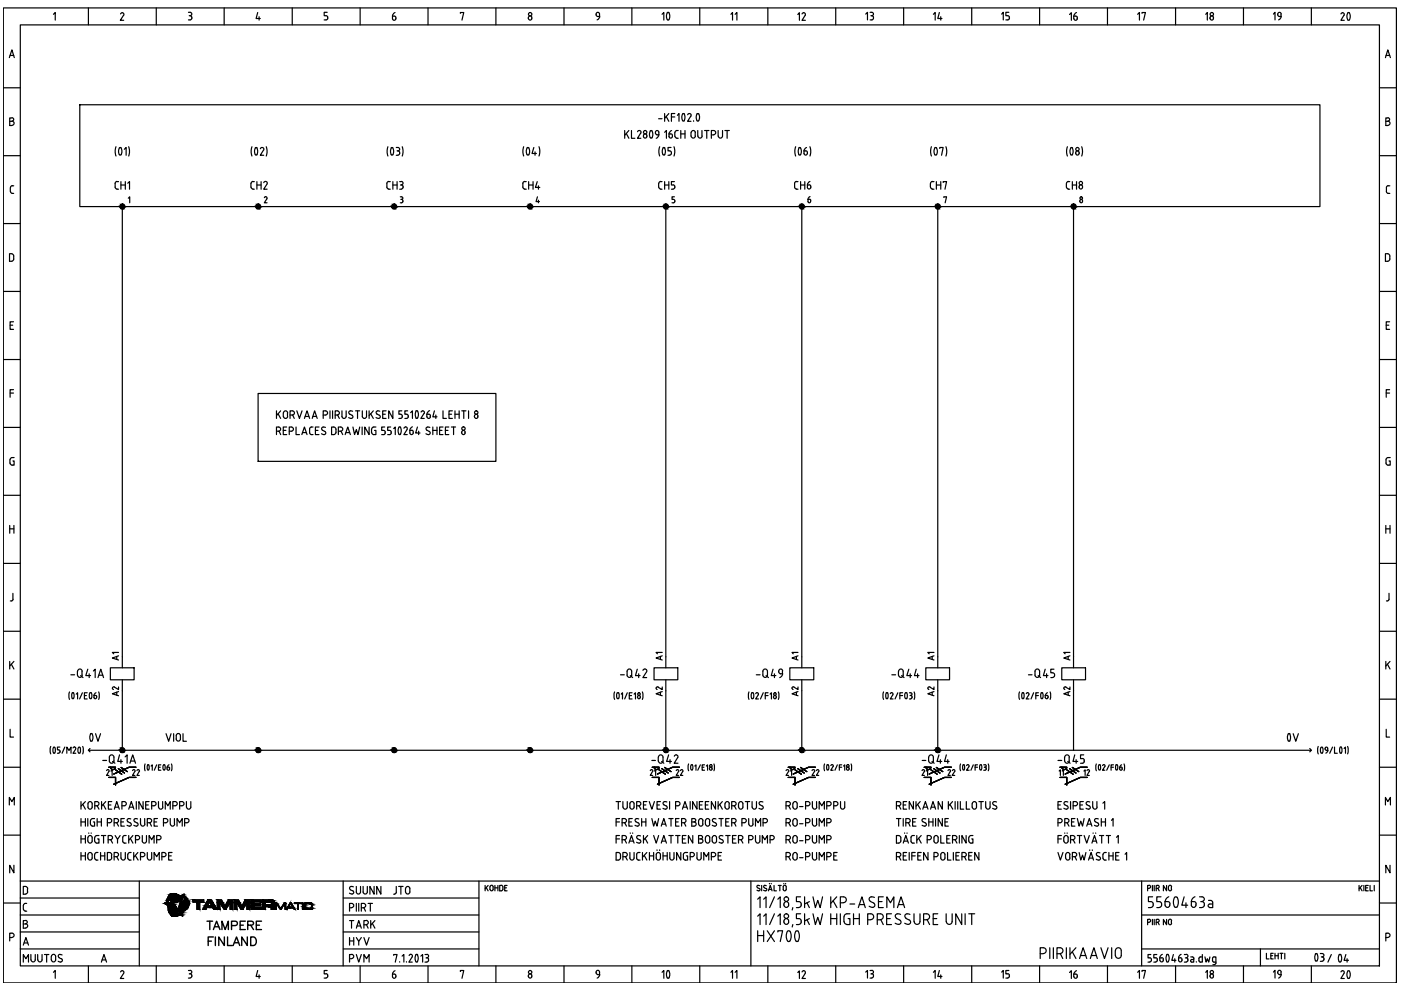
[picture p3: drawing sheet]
<svg xmlns="http://www.w3.org/2000/svg" width="297mm" height="210mm" viewBox="0 0 297 210" stroke-linecap="round" stroke-linejoin="round" font-family="sans-serif">
<!-- layer: EF00_S__0 -->
<g fill="none" stroke="#000" stroke-width=".25">
<path d="M.7 1.7h295.4v206.7h-295.4zM.7 18.6h3.6M2 12.2l.5-1.6 .5 1.6M2.1 11.8h.8M4.3 5.3h288.2v199.5h-288.2zM11.3 3l.4-.3v1.6M18.7 1.7v3.6M25.6 3l.2-.3a.36 .36 0 0 1 .4 .1 .36 .36 0 0 1 0 .4M26.2 3.2l-.7 1.1h.7M33.1 1.7v3.6M39.9 2.6h.4a.36 .36 0 0 1 .4 .4 .36 .36 0 0 1-.4 .3M40.1 3.3h.2"/>
<path d="M40.3 3.3a.45 .45 0 0 1 .4 .5 .45 .45 0 0 1-.4 .4h-.4M47.5 1.7v3.6M54.6 2.7l-.3 1.2h.9M54.9 3.5v.8M62 1.7v3.6M69.4 2.6h-.7v.7l.6 .1 .2 .3M69.5 3.7v.2M69.5 3.9l-.2 .3h-.6M76.4 1.7v3.6M83.2 3.9a.36 .36 0 0 0 .4 .4 .36 .36 0 0 0 .3-.4M83.2 3.4v.6M83.2 3.4h.4"/>
<path d="M83.6 3.4l.2 .1 .1 .3M83.8 2.7l-.4 .2-.2 .5M83.9 3.8v.2M90.7 1.7v3.6M97.6 2.8v-.1h.7l-.4 1.6M105.1 1.7v3.6M112 3.8v.1M112.7 3.8a.36 .36 0 0 1-.2 .5 .36 .36 0 0 1-.5-.4M112.8 3.7a.36 .36 0 0 0-.4-.3 .36 .36 0 0 0-.4 .3M119.6 1.7v3.6M126.4 3.1l.2 .4h.5M126.4 3.2a.38 .38 0 0 1 .2-.6 .38 .38 0 0 1 .5 .4v.5"/>
<path d="M127.2 3.4l-.2 .5-.4 .3M134 1.7v3.6M140.4 3l.3-.3v1.6M141.5 4.2h.3M141.5 4.1a1.17 1.17 0 0 1 .2-1.5l.1 .1a1.57 1.57 0 0 1 0 1.4M148.4 1.7v3.6M155 3l.3-.3v1.6M155.9 3l.3-.3v1.6M162.8 1.7v3.6M169.1 3.1l.4-.4v1.6M170.1 3l.1-.3a.36 .36 0 0 1 .5 .1 .36 .36 0 0 1 0 .4l-.7 1.1h.8M177.2 1.7v3.6"/>
<path d="M183.5 3l.4-.4v1.6M184.5 2.6h.3a.36 .36 0 0 1 .4 .4 .36 .36 0 0 1-.4 .3M184.6 3.3h.2M184.8 3.3a.45 .45 0 0 1 .4 .5 .45 .45 0 0 1-.4 .4h-.3M191.6 1.7v3.6M197.9 3l.4-.3v1.6M199.2 2.7l-.4 1.2h.9M199.5 3.5v.8M206 1.7v3.6M212.4 3l.3-.4v1.6M213.9 2.6h-.6v.7l.5 .1 .2 .3M214 3.7v.2"/>
<path d="M214 3.9l-.2 .3h-.5M220.4 1.7v3.6M226.8 3.1l.3-.4v1.6M227.7 3.9a.36 .36 0 0 0 .4 .4 .36 .36 0 0 0 .3-.4M228 3.4h-.3v.6M228.1 3.4l.2 .1 .1 .3M228.2 2.7l-.3 .2-.2 .5M228.4 3.8v.2M234.8 1.7v3.6M241.2 3l.4-.3v1.6M242.1 2.8v-.1h.8l-.4 1.6M249.2 1.7v3.6"/>
<path d="M255.6 3l.4-.3v1.6M256.5 3.8l.1 .1a.36 .36 0 0 0 .3 .4 .36 .36 0 0 0 .4-.4M257.2 3.8v.1M257.3 3.7a.36 .36 0 0 0-.4-.3 .36 .36 0 0 0-.3 .3M263.6 1.7v3.6M270 3l.3-.4v1.6M270.9 3v.2M270.9 3.1l.2 .4h.5M271.6 3v.5M271.6 3.4l-.1 .5-.4 .3M271.6 3a.36 .36 0 0 0-.3-.4 .36 .36 0 0 0-.4 .4M278 1.7v3.6"/>
<path d="M284.3 3l.2-.3a.36 .36 0 0 1 .4 .1 .36 .36 0 0 1 .1 .4l-.7 1.1h.7M285.8 2.7h.1a1.13 1.13 0 0 1 0 1.6l-.2-.1a1.44 1.44 0 0 1 .1-1.5zM292.5 18.6h3.6M293.7 12.2l.5-1.6 .6 1.6M293.9 11.8h.7M.7 33h3.6M2.1 25.7h.4M2.2 39.8v.8M2.5 25h-.4v1.6h.4M2.5 25.7a.44 .44 0 0 1 .5 .4 .44 .44 0 0 1-.5 .5M2.5 25a.36 .36 0 0 1 .4 .3 .36 .36 0 0 1-.4 .4M2.6 39.4h.3"/>
<path d="M2.6 39.4l-.4 .4M292.5 33h3.6M293.8 25.7h.4M294.2 25h-.4v1.6h.4M294.3 25a.36 .36 0 0 1 .3 .3 .36 .36 0 0 1-.3 .4 .44 .44 0 0 1 .4 .4 .44 .44 0 0 1-.4 .5M294.3 39.4h.4M294.4 39.4l-.4 .2-.1 1 .2 .4h.6M.7 47.4h3.6M2.2 40.6l.4 .4M2.4 53.8h-.4v1.6h.4M2.4 53.8l.3 .1a1.11 1.11 0 0 1 0 1.4l-.3 .1M2.6 41h.3"/>
<path d="M292.5 47.4h3.6M293.7 53.8l.7 .1a1.11 1.11 0 0 1 0 1.4l-.7 .1zM.7 61.8h3.6M.7 76.2h3.6M2.1 68.9h.6M2.9 68.2h-.8v1.6h.8M292.5 61.8h3.6M292.5 76.2h3.6M293.9 68.9h.6M294.6 68.2h-.7v1.6h.7M.7 90.6h3.6M2.1 98.2l.1 .2 .4 .2"/>
<path d="M2.1 83.3h.8M2.6 97h.4M2.6 97l-.4 .2-.1 1M2.7 97.7h.3v.9h-.4M2.9 82.6h-.8v1.6M292.5 90.6h3.6M293.9 83.3h.7M294.5 97.7h.3v.9h-.7l-.2-.4M294.6 82.6h-.7v1.6M294.8 97h-.5l-.4 .2v1M.7 105h3.6M.7 119.5h3.6"/>
<path d="M2.1 111.4v1.7M2.1 112.1h.8M2.9 111.4v1.7M292.5 105h3.6M292.5 119.5h3.6M293.8 112.1h.9M293.8 111.4v1.7M294.7 111.4v1.7M.7 133.8h3.6M2.2 127.4h.2M2.7 125.8l.1 1.2-.4 .4M292.5 133.8h3.6"/>
<path d="M294.5 125.8v1.2a.41 .41 0 0 1-.6 .4M.7 148.2h3.6M2.1 140.2v1.6M2.1 154.6v1.7h.8M2.4 140.8l.5 1M2.9 140.2l-.8 1M292.5 148.2h3.6M293.8 140.2v1.6M293.9 154.6v1.7h.7M294.2 140.8l.5 1M294.7 140.2l-.9 1M.7 162.7h3.6"/>
<path d="M.7 177.1h3.6M2 170.7v-1.6l.5 .9 .5-.9v1.6M292.5 162.7h3.6M292.5 177.1h3.6M293.7 170.7v-1.6l.5 .9 .6-.9v1.6M.7 191.5h3.6M2.1 198.8h.4M2.5 198.7a.44 .44 0 0 0 .5-.4 .44 .44 0 0 0-.5-.4h-.4v1.6M2.9 183.5v1.6l-.8-1.6v1.6M292.5 191.5h3.6M293.8 198.8h.4M294.2 197.9h-.4v1.6"/>
<path d="M294.3 197.9a.44 .44 0 0 1 .4 .4 .44 .44 0 0 1-.4 .4M294.7 183.5v1.6l-.9-1.6v1.6M11.3 206.1l.4-.3v1.6M18.7 204.8v3.6M25.6 206.1l.2-.3a.36 .36 0 0 1 .4 .1 .36 .36 0 0 1 0 .5M26.2 206.4l-.7 1.1h.7M33.1 204.8v3.6M39.9 205.8h.4M40.1 206.5h.2M40.3 205.7a.36 .36 0 0 1 .4 .4 .36 .36 0 0 1-.4 .3 .45 .45 0 0 1 .4 .5 .45 .45 0 0 1-.4 .4l-.4 .1M47.5 204.8v3.6M54.6 205.8l-.3 1.2h.9"/>
<path d="M54.9 206.7v.7M62 204.8v3.6M69.1 206.4l.4 .4M69.4 205.8h-.7v.7h.4M69.5 206.8v.2M69.5 207l-.2 .3-.6 .1M76.4 204.8v3.6M83.2 207.1a.36 .36 0 0 0 .4 .3 .36 .36 0 0 0 .3-.3M83.6 206.5h-.4v.6M83.6 206.5l.2 .1 .1 .3M83.8 205.8l-.4 .3-.2 .4M83.9 206.9v.2"/>
<path d="M90.7 204.8v3.6M97.6 206v-.2h.7l-.4 1.6M105.1 204.8v3.6M112 206.9v.1M112.7 206.9a.36 .36 0 0 1-.2 .5 .36 .36 0 0 1-.5-.4M112.8 206.8a.36 .36 0 0 0-.4-.3 .36 .36 0 0 0-.4 .3M119.6 204.8v3.6M126.4 206.3l.4 .3M126.4 206.3a.38 .38 0 0 1 .2-.5 .38 .38 0 0 1 .5 .3v.5M126.7 206.7h.4M127.2 206.6l-.2 .5-.4 .3M134 204.8v3.6"/>
<path d="M140.4 206.1l.3-.3v1.6M141.5 205.8h.2a1.13 1.13 0 0 1 0 1.6l-.2-.1a1.44 1.44 0 0 1 0-1.5zM148.4 204.8v3.6M155 206.1l.3-.3v1.6M155.9 206.1l.3-.3v1.6M162.8 204.8v3.6M169.1 206.2l.4-.3v1.6M170.1 206.1l.1-.3a.36 .36 0 0 1 .5 .1 .36 .36 0 0 1 0 .5M170.7 206.4l-.7 1.1h.8M177.2 204.8v3.6M183.5 206.1l.4-.3v1.6M184.5 205.8h.3"/>
<path d="M184.6 206.5h.2M184.8 205.7a.36 .36 0 0 1 .4 .4 .36 .36 0 0 1-.4 .3 .45 .45 0 0 1 .4 .5 .45 .45 0 0 1-.4 .4l-.3 .1M191.6 204.8v3.6M197.9 206.1l.4-.3v1.6M199.2 205.8l-.4 1.2h.9M199.5 206.7v.7M206 204.8v3.6M212.4 206.1l.3-.3v1.6M213.7 206.4l.3 .4M213.9 205.8h-.6v.7h.3M214 206.8v.2M214 207l-.2 .3-.5 .1"/>
<path d="M220.4 204.8v3.6M226.8 206.2l.3-.4v1.7M227.7 207.1a.36 .36 0 0 0 .4 .3 .36 .36 0 0 0 .3-.3M228 206.5h-.3v.6M228.1 206.5l.2 .1 .1 .3M228.2 205.8l-.3 .3-.2 .4M228.4 206.9v.2M234.8 204.8v3.6M241.2 206.1l.4-.3v1.6M242.1 206v-.2h.8l-.4 1.6M249.2 204.8v3.6M255.6 206.1l.4-.3v1.6"/>
<path d="M256.5 206.9l.1 .1a.36 .36 0 0 0 .3 .4 .36 .36 0 0 0 .4-.4M257.2 206.9v.1M257.3 206.8a.36 .36 0 0 0-.4-.3 .36 .36 0 0 0-.3 .3M263.6 204.8v3.6M270 206.1l.3-.4v1.7M270.9 206.1v.2M270.9 206.3l.4 .3M271.3 206.7h.3M271.6 206.1v.5M271.6 206.6l-.1 .5-.4 .3M271.6 206.1a.36 .36 0 0 0-.3-.4 .36 .36 0 0 0-.4 .4M278 204.8v3.6"/>
<path d="M284.3 206.1l.2-.3a.36 .36 0 0 1 .4 .1 .36 .36 0 0 1 .1 .5M284.9 206.4l-.6 1.1h.7M285.8 205.8h.1a1.13 1.13 0 0 1 0 1.7l-.2-.2a1.44 1.44 0 0 1 .1-1.5z"/>
<circle cx="112.4" cy="3" r=".36"/>
<circle cx="256.9" cy="3" r=".36"/>
<circle cx="112.4" cy="206.1" r=".36"/>
<circle cx="256.9" cy="206.1" r=".36"/>
</g>
<!-- layer: EP00_T__3 -->
<g fill="none" stroke="#000" stroke-width=".25">
<path d="M220.5 202.2h.7M221.2 202.2a.61 .61 0 0 0 .6-.7 .61 .61 0 0 0-.6-.6h-.7v2.3M222.6 200.9v2.3M223.3 200.9v2.3M224.1 202.2h.6M224.8 202.2a.61 .61 0 0 0 .6-.7 .61 .61 0 0 0-.7-.6h-.6v2.3M224.8 202.2l.5 1M226.1 200.9v2.3M226.9 200.9v2.3M227.4 201.8l.7 1.4M228.1 200.9l-1.2 1.4M228.9 203.2l.7-2.3 .8 2.3"/>
<path d="M229.1 202.6h1.1M231.2 203.2l.7-2.3 .7 2.3M231.4 202.6h1M233.4 200.9l.8 2.3 .7-2.3M235.7 200.9v2.3M236.5 201.6v1M236.5 201.6a.61 .61 0 0 1 .6-.7 .61 .61 0 0 1 .6 .7v1a.61 .61 0 0 1-.6 .6 .61 .61 0 0 1-.6-.6M278.9 202.3l.2-.1a1.08 1.08 0 0 1 0 1.6l-.2-.1M278.9 202.3a1.5 1.5 0 0 0 0 1.4M279.9 202.2h.4a.36 .36 0 0 1 .4 .3 .36 .36 0 0 1-.4 .4M280.1 202.9h.2M280.3 202.9a.45 .45 0 0 1 .4 .4 .45 .45 0 0 1-.4 .5h-.4"/>
</g>
<!-- layer: ED00_S__3 -->
<g fill="none" stroke="#000" stroke-width=".25">
<path d="M16.9 22.2h263v21.6h-263zM25.9 43.8v97.8M141.2 43.8v97.8M170 43.8v97.8M198.8 43.8v97.8M227.6 43.8v97.8M54.7 83.4h50.4v14.4h-50.4zM18.7 159.1h151.3M19.1 158.7l-.4 .4 .4 .3M23.4 141.6h5v2.5h-5zM25.9 144.1v15M138.7 141.6h5v2.5h-5z"/>
<path d="M141.2 144.1v15M167.5 141.6h5v2.5h-5zM170 159.1h108M170 144.1v15M196.3 141.6h5v2.5h-5zM198.8 144.1v15M225.1 141.6h5.1v2.5h-5.1zM227.6 144.1v15M277.7 158.7l.3 .4-.3 .3M23.1 162.7h1.4a.53 .53 0 0 1-.5 .5 .53 .53 0 0 1-.6-.5M23.1 164.8h1.4v1.6M24.5 163.2l1.3 1"/>
<path d="M25.1 163l1.3 .9M25.7 162.7l1.3 .9M28.8 162.7h-1.4l-3.3 1.4M28.8 164.8h-1.4l-3.3 1.5M138.3 162.7h1.4a.51 .51 0 0 1-.5 .5 .51 .51 0 0 1-.5-.5M138.3 164.8h1.4v1.6M139.7 163.2l1.4 1M140.3 163l1.4 .9M140.9 162.7l1.4 .9M144 162.7h-1.4l-3.2 1.4M144 164.8h-1.4l-3.2 1.5M167.1 162.7h1.5a.53 .53 0 0 1-.6 .5 .53 .53 0 0 1-.5-.5"/>
<path d="M167.1 164.8h1.5v1.6M168.6 163.2l1.3 1M169.1 163l1.4 .9M169.7 162.7l1.4 .9M172.9 162.7h-1.5l-3.2 1.4M172.9 164.8h-1.5l-3.2 1.5M195.9 162.7h1.5a.53 .53 0 0 1-.5 .5 .53 .53 0 0 1-.6-.5M195.9 164.8h1.5v1.6M197.4 163.2l1.3 1M198 163l1.3 .9M198.5 162.7l1.4 .9M201.7 162.7h-1.4l-3.3 1.4"/>
<path d="M201.7 164.8h-1.4l-3.3 1.5M224.7 162.7h1.5a.51 .51 0 0 1-.5 .5 .51 .51 0 0 1-.5-.5M224.7 164.8h1.5v1.6M226.2 163.2l1.3 1M226.8 163l1.3 .9M227.4 162.7l1.3 .9M230.5 162.7h-1.4l-3.3 1.4M230.5 164.8h-1.4l-3.3 1.5"/>
<circle cx="26" cy="43.8" r=".53"/>
<circle cx="54.7" cy="43.8" r=".53"/>
<circle cx="83.6" cy="43.8" r=".53"/>
<circle cx="112.4" cy="43.8" r=".53"/>
<circle cx="141.2" cy="43.8" r=".53"/>
<circle cx="170" cy="43.8" r=".53"/>
<circle cx="198.8" cy="43.8" r=".53"/>
<circle cx="227.6" cy="43.8" r=".53"/>
<circle cx="25.9" cy="159.1" r=".54"/>
<circle cx="54.7" cy="159.1" r=".53"/>
<circle cx="83.6" cy="159.1" r=".53"/>
<circle cx="112.4" cy="159.1" r=".53"/>
<circle cx="141.2" cy="159.1" r=".53"/>
<circle cx="170" cy="159.1" r=".53"/>
<circle cx="198.8" cy="159.1" r=".53"/>
</g>
<g fill="#000" stroke="#000" stroke-width=".21">
<path d="M25.6 43.3l.8 .5h-1zM25.6 43.3l.8 .5-.2-.5z"/>
<path d="M25.4 43.8l.8 .5h-.6zM25.4 43.8l.8 .5 .2-.5z"/>
<path d="M54.5 43.3l.8 .5h-1.1zM54.5 43.3l.8 .5-.3-.5z"/>
<path d="M54.2 43.8l.8 .5h-.5zM54.2 43.8l.8 .5 .3-.5z"/>
<path d="M83.3 43.3l.8 .5h-1.1zM83.3 43.3l.8 .5-.3-.5z"/>
<path d="M83 43.8l.8 .5h-.5zM83 43.8l.8 .5 .3-.5z"/>
<path d="M112.1 43.3l.8 .5h-1.1zM112.1 43.3l.8 .5-.3-.5z"/>
<path d="M111.8 43.8l.8 .5h-.5zM111.8 43.8l.8 .5 .3-.5z"/>
<path d="M140.9 43.3l.8 .5h-1zM140.9 43.3l.8 .5-.2-.5z"/>
<path d="M140.7 43.8l.8 .5h-.6zM140.7 43.8l.8 .5 .2-.5z"/>
<path d="M169.7 43.3l.8 .5h-1.1zM169.7 43.3l.8 .5-.2-.5z"/>
<path d="M169.4 43.8l.9 .5h-.6zM169.4 43.8l.9 .5 .2-.5z"/>
<path d="M198.5 43.3l.8 .5h-1zM198.5 43.3l.8 .5-.2-.5z"/>
<path d="M198.3 43.8l.8 .5h-.6zM198.3 43.8l.8 .5 .2-.5z"/>
<path d="M227.4 43.3l.8 .5h-1.1zM227.4 43.3l.8 .5-.3-.5z"/>
<path d="M227.1 43.8l.8 .5h-.5zM227.1 43.8l.8 .5 .3-.5z"/>
<path d="M25.6 158.6l.8 .5h-1zM25.6 158.6l.8 .5-.2-.5z"/>
<path d="M25.4 159.1l.8 .4h-.6zM25.4 159.1l.8 .4 .2-.4z"/>
<path d="M54.5 158.6l.8 .5h-1.1zM54.5 158.6l.8 .5-.3-.5z"/>
<path d="M54.2 159.1l.8 .4h-.5zM54.2 159.1l.8 .4 .3-.4z"/>
<path d="M83.3 158.6l.8 .5h-1.1zM83.3 158.6l.8 .5-.3-.5z"/>
<path d="M83 159.1l.8 .4h-.5zM83 159.1l.8 .4 .3-.4z"/>
<path d="M112.1 158.6l.8 .5h-1.1zM112.1 158.6l.8 .5-.3-.5z"/>
<path d="M111.8 159.1l.8 .4h-.5zM111.8 159.1l.8 .4 .3-.4z"/>
<path d="M140.9 158.6l.8 .5h-1zM140.9 158.6l.8 .5-.2-.5z"/>
<path d="M140.7 159.1l.8 .4h-.6zM140.7 159.1l.8 .4 .2-.4z"/>
<path d="M169.7 158.6l.8 .5h-1.1zM169.7 158.6l.8 .5-.2-.5z"/>
<path d="M169.4 159.1l.9 .4h-.6zM169.4 159.1l.9 .4 .2-.4z"/>
<path d="M198.5 158.6l.8 .5h-1zM198.5 158.6l.8 .5-.2-.5z"/>
<path d="M198.3 159.1l.8 .4h-.6zM198.3 159.1l.8 .4 .2-.4z"/>
</g>
<!-- layer: ED00_T__3 -->
<g fill="none" stroke="#000" stroke-width=".25">
<path d="M24.4 39.7l.4 .4M24.4 38.9v.8M24.6 31.1l-.2 .8 .2 1.2M24.8 38.5h.3M24.8 38.5l-.4 .4M25.3 31.4l.2-.1a1.08 1.08 0 0 1 0 1.6l-.2-.1M25.3 31.4a1.5 1.5 0 0 0 0 1.4M25.6 38.5v1.6M25.6 39.2h1M26.4 31.7l.3-.4v1.6M26.6 38.5v1.6M27.1 38.8l.4-.3v1.6"/>
<path d="M27.3 31.1l.2 .8-.2 1.2M53.2 38.9v.8M53.2 39.7l.4 .4M53.4 31.1l-.2 .8 .2 1.2M53.6 38.5h.3M53.6 38.5l-.4 .4M54.5 31.4a1.5 1.5 0 0 1 0 1.4M54.5 39.2h.9M54.5 38.5v1.6M54.5 31.4l-.2-.1a1.08 1.08 0 0 0 0 1.6l.2-.1M55.4 38.5v1.6M55.6 31.3l-.4 .2"/>
<path d="M55.6 31.3a.36 .36 0 0 1 .3 .5M55.9 31.8l-.7 1.1h.7M55.9 38.7l.2-.2h.4l.1 .5M56.4 31.1l.2 .8-.2 1.2M56.6 39.1l-.7 1h.7M82 39.7l.4 .4M82 38.9v.8M82.2 31.1l-.1 .8 .1 1.2M82.4 38.5h.3M82.4 38.5l-.4 .4M82.9 31.4l.2-.1a1.08 1.08 0 0 1 0 1.6l-.2-.1M83 31.4a1.5 1.5 0 0 0 0 1.4"/>
<path d="M83.3 39.2h.9M83.3 38.5v1.6M84 31.3h.4M84 32.9h.4M84.2 38.5v1.6M84.2 32h.2M84.4 31.3a.36 .36 0 0 1 .3 .3 .36 .36 0 0 1-.3 .4l.3 .3M84.7 32.4v.3l-.3 .2M84.7 38.5h.4M84.9 39.2h.2M85.1 38.5a.36 .36 0 0 1 .4 .3 .36 .36 0 0 1-.4 .4 .41 .41 0 0 1 .4 .5M85.3 31.1l.1 .8-.1 1.2"/>
<path d="M85.5 39.7l-.4 .4M110.9 38.9v.8M110.9 39.7l.4 .4M111 31.1l-.1 .8 .1 1.2M111.2 38.5h.4M111.3 38.5l-.4 .4M111.8 31.3h.1a1.08 1.08 0 0 1 0 1.6l-.1-.1a1.44 1.44 0 0 1 0-1.5zM112.1 39.2h.9M112.1 38.5v1.6M113 38.5v1.6M113.2 31.3l-.4 1.2h.9M113.4 32.2v.7"/>
<path d="M113.9 38.5l-.4 1.2h1M114.2 39.4v.7M114.3 31.1l.1 .8-.1 1.2M132.4 27.7v1.6M132.8 28.3l.5 1M133.3 27.7l-.9 1M133.9 27.7v1.6h.7M135.2 27.9l.3-.2 .4 .2v.3l-.7 1.1h.7M136.4 28.8a.38 .38 0 0 0 .4 .5 .38 .38 0 0 0 .3-.5M137.1 28.8a.36 .36 0 0 0-.3-.4 .36 .36 0 0 0-.4 .4M138 27.7h.1a1.08 1.08 0 0 1 0 1.6l-.2-.1a1.44 1.44 0 0 1 .1-1.5zM139.3 28.6h.4"/>
<path d="M139.3 28.6a.41 .41 0 0 1-.4-.4 .41 .41 0 0 1 .3-.4 .41 .41 0 0 1 .5 .2v.6M139.6 38.9v.8M139.6 25.2h.8M139.7 28.5l-.2 .5-.4 .3M139.7 39.7l.4 .4M139.9 31.1l-.2 .8 .2 1.2M140.1 38.5h.3M140.1 38.5l-.4 .4M140.9 31.4a1.5 1.5 0 0 1 0 1.4M140.9 28.1l.4-.4v1.6M140.9 39.2h.9M140.9 24.1v1.6"/>
<path d="M140.9 38.5v1.6M141 31.4l-.2-.1a1.08 1.08 0 0 0 0 1.6l.2-.1M141.3 24.7l.5 1M141.6 32.9h.4M141.8 38.5v1.6M141.8 24.1l-.9 1M141.8 28.4v.5a.37 .37 0 0 0 .5 .4 .37 .37 0 0 0 .3-.5M141.8 28.4h.4M142 32l.4 .3M142.2 28.4l.3 .1 .1 .3M142.3 31.3h-.7v.7h.4M142.4 32.4l-.1 .3-.3 .2"/>
<path d="M142.4 24.8h.7M142.4 27.7l-.4 .3-.2 .4M142.7 39.2a.41 .41 0 0 1 .4 .5M142.9 31.1l.2 .8-.2 1.2M143 38.5h-.6v.7h.3M143.1 39.7l-.4 .4M143.1 24.1h-.7v1.6M143.1 28.1v.8M143.1 28.9l.4 .4M143.5 29.3h.3M143.5 27.7h.3M143.5 27.7l-.4 .4"/>
<path d="M143.6 24.5l.4-.4v1.6M144.3 28.4h.9M144.3 27.7v1.6M144.7 25.6h.4M144.7 24.1a1.5 1.5 0 0 0 0 1.5M145.1 24.1a1.5 1.5 0 0 1 0 1.5M145.1 24.2h-.4M145.2 27.7v1.6M146.1 24.1l-.3 .2M146.2 24.1a.36 .36 0 0 1 .3 .5M146.5 24.6l-.7 1.1h.7M146.5 28.1v.8"/>
<path d="M146.5 28.8a.44 .44 0 0 0 .5 .5 .44 .44 0 0 0 .4-.5M147.1 25.6v.1M147.4 28.1v.8M147.4 28.1a.44 .44 0 0 0-.4-.4 .44 .44 0 0 0-.5 .4M147.8 25.6h.3M147.8 25.6a1.08 1.08 0 0 1 .2-1.5l.1 .1a1.48 1.48 0 0 1 0 1.4M147.9 27.7v1.2M148 28.8a.44 .44 0 0 0 .4 .5 .44 .44 0 0 0 .5-.5M148.8 27.7v1.2M149.4 27.7h.9M149.8 27.7v1.6M150.8 28.6h.5"/>
<path d="M151.3 27.7h-.5v1.6M151.3 27.7a.44 .44 0 0 1 .5 .4 .44 .44 0 0 1-.5 .5M152.3 27.7v1.1a.44 .44 0 0 0 .4 .5 .44 .44 0 0 0 .5-.5v-1.1M153.7 27.7h.9M154.2 27.7v1.6M168.5 39.7l.4 .4M168.5 38.9v.8M168.7 31.1l-.2 .8 .2 1.2M168.9 38.5h.3M168.9 38.5l-.4 .4M169.4 31.4l.2-.1a1.08 1.08 0 0 1 0 1.6l-.2-.1M169.4 31.4a1.5 1.5 0 0 0 0 1.4"/>
<path d="M169.7 39.2h.9M169.7 38.5v1.6M170.5 32v.5a.37 .37 0 0 0 .4 .4 .37 .37 0 0 0 .3-.5M170.5 32h.3M170.6 38.5v1.6M170.8 32l.3 .1 .1 .3M171 31.3l-.4 .3-.1 .4M171.2 39.7a.36 .36 0 0 0 .3 .4 .36 .36 0 0 0 .4-.4M171.2 39.2h.3M171.2 39.2v.5M171.5 39.2l.3 .1 .1 .4M171.7 31.1l.2 .8-.2 1.2"/>
<path d="M171.7 38.5l-.4 .3-.1 .4M197.3 38.9v.8M197.3 39.7l.4 .4M197.5 31.1l-.2 .8 .2 1.2M197.7 38.5h.3M197.7 38.5l-.4 .4M198.3 31.3h.1a1.08 1.08 0 0 1 0 1.6l-.2-.1a1.44 1.44 0 0 1 .1-1.5zM198.5 39.2h1M198.5 38.5v1.6M199.2 31.5v-.2h.8l-.4 1.6M199.5 38.5v1.6M200 38.7v-.2h.7l-.4 1.6"/>
<path d="M200.6 31.1l.1 .8-.1 1.2M226.1 38.9v.8M226.1 39.7l.4 .4M226.3 31.1l-.2 .8 .2 1.2M226.5 38.5h.3M226.5 38.5l-.4 .4M227.3 31.4a1.5 1.5 0 0 1 0 1.4M227.4 39.2h.8M227.4 38.5v1.6M227.4 31.4l-.2-.1a1.08 1.08 0 0 0 0 1.6l.2-.1M228.1 32.4a.38 .38 0 0 0 .3 .5 .38 .38 0 0 0 .4-.5M228.2 38.5v1.6"/>
<path d="M228.8 39.7a.36 .36 0 0 0 .4 .4 .36 .36 0 0 0 .3-.4M228.8 32.3a.36 .36 0 0 0-.4-.3 .36 .36 0 0 0-.3 .3M228.8 39.7a.39 .39 0 0 1 .4-.5 .39 .39 0 0 1 .3 .5M229.3 31.1l.2 .8-.2 1.2M24.8 40.1h.3M27.2 42l.3-.3v1.3M53.6 40.1h.3M56.4 41.7l.2 .3-.6 1h.6M56.4 41.7l-.4 .2M82.4 40.1h.3M84.7 40.1h.4M84.9 41.7l.5 .2v.2l-.3 .2"/>
<path d="M85 42.3h.1M85.1 42.3l.3 .1v.5l-.5 .1M111.2 40.1h.4M113.9 41.7l-.2 1h.7M114.2 42.4v.6M140.1 40.1h.3M142.4 40.1h.3M143 41.7h-.5v.6h.4l.2 .4-.2 .3h-.4M168.9 40.1h.3M171.6 42.3h-.3l.1 .7h.3l.2-.4M171.6 42.2l.2 .1 .1 .2M171.7 41.7l-.4 .6"/>
<path d="M197.7 40.1h.3M200.1 41.9v-.2h.6l-.3 1.3M226.5 40.1h.3M228.9 42.6v.1M229 42.6l.1-.3a.33 .33 0 0 1 .4 .3 .33 .33 0 0 1-.4 .4l-.1-.3M58.6 91.4h.5a.44 .44 0 0 0 .4-.4 .44 .44 0 0 0-.5-.5h-.4v1.6M58.6 87.1v1.6M59 87.7l.5 1M59.2 91.4l.3 .7M59.5 87.1l-.9 1M60.1 87.6v.7M60.1 91.3h.5"/>
<path d="M60.1 88.3a.44 .44 0 0 0 .4 .4 .44 .44 0 0 0 .5-.4M60.8 90.5h-.7v1.6h.7M60.9 87.6v.7M61 87.6a.44 .44 0 0 0-.5-.5 .44 .44 0 0 0-.4 .5M61.3 91.4h.5a.44 .44 0 0 0 .4-.4 .44 .44 0 0 0-.4-.5h-.5v1.6M61.5 88h.5a.44 .44 0 0 0 .4-.5 .44 .44 0 0 0-.4-.4h-.5v1.6M62 88l.4 .7M62.8 90.5v1.6h.7M62.9 87.1l.6 1.6 .5-1.6M64 92.1l.5-1.6 .6 1.6M64.2 91.7h.7M64.5 88.7l.6-1.6 .5 1.6"/>
<path d="M64.7 88.3h.8M66.2 88.7l.5-1.6 .6 1.6M66.3 88.3h.8M66.4 90.5l-.6 .1-.2 .4 .1 .9 .7 .2M66.9 91.3h.5M67.6 90.5h-.7v1.6h.7M68.5 88h.5a.44 .44 0 0 0 .5-.5 .44 .44 0 0 0-.5-.4h-.5v1.6M69 90.6a.43 .43 0 0 0-.6 0 .43 .43 0 0 0 0 .6l.5 .3a.4 .4 0 0 1 0 .6 .4 .4 0 0 1-.6 0l-.1-.1M70 87.1v1.6M70.5 87.1v1.6M70.7 90.5h-.4v1.6h.4M70.7 90.5l.5 .3v.2"/>
<path d="M71.1 88h.4a.44 .44 0 0 0 .5-.5 .44 .44 0 0 0-.5-.4h-.4v1.6M71.2 91.7l-.2 .4h-.3M71.2 91v.7M71.6 88l.4 .7M71.7 91.4h.5M72.2 90.5h-.5v1.6M72.2 90.5a.44 .44 0 0 1 .5 .5 .44 .44 0 0 1-.5 .4M72.3 91.4l.4 .7M72.5 87.1v1.2M72.5 88.3a.44 .44 0 0 0 .4 .4 .44 .44 0 0 0 .5-.4M73.2 92.1l.5-1.6 .6 1.6M73.3 91.7h.8"/>
<path d="M73.4 87.1v1.2M74.1 87.8l.5 .2a.4 .4 0 0 1 .1 .6 .4 .4 0 0 1-.6 0l-.2-.1M74.8 87.2a.43 .43 0 0 0-.7 0 .43 .43 0 0 0 0 .6M74.8 90.5l.4 1.6 .4-1 .3 1 .4-1.6M75.4 87.1h.9M75.8 87.1v1.6M76.8 90.5v1.6M76.8 88.3a.44 .44 0 0 0 .5 .4 .44 .44 0 0 0 .4-.4M76.8 87.1v1.2M77.7 87.1v1.2M78.3 90.5v1.6l-1-1.6v1.6M78.3 87.1v1.6"/>
<path d="M78.6 87.7l.5 1M78.8 91v.7M79.1 87.1l-.8 1M79.4 91.3h.3v.8h-.7l-.2-.4M79.7 90.5l-.7 .1-.2 .4M80.5 87.2a.41 .41 0 0 0-.6 0 .41 .41 0 0 0 0 .6l.5 .2a.4 .4 0 0 1 .1 .6 .4 .4 0 0 1-.6 0l-.2-.1M81.1 87.8h.6M81.6 90.5h-.7v.8h.6l.2 .3M81.6 91.6v.2M81.7 91.8l-.2 .3h-.6M81.9 87.1h-.8v1.6h.8M82.8 90.5h-.6v.8h.6l.2 .3"/>
<path d="M82.9 91.6v.2M83 91.8l-.2 .3h-.6M83.3 87.1v1.6l-.9-1.6v1.6M83.5 90.9l.3-.4v1.6M84.6 92.1h.3M84.9 90.6a1.5 1.5 0 0 1 0 1.4M84.9 90.6h-.3a1.5 1.5 0 0 0 0 1.4M85.2 87.1h-.6v.7l.5 .1 .2 .3-.2 .5h-.5M86 90.5a.36 .36 0 0 1 .3 .5l-.7 1.1h.7M86 90.5l-.4 .3M86.4 87.1h-.6v.7l.7 .2v.5l-.7 .2M87.1 87.5l.3-.4v1.6"/>
<path d="M87.2 91.3h-.3v.5a.37 .37 0 0 0 .4 .3 .37 .37 0 0 0 .3-.5M87.3 91.2l.2 .1 .1 .3M87.4 90.5l-.3 .3-.2 .4M88.2 87.2a1.5 1.5 0 0 0 0 1.4M88.5 90.5l-.4 1.3h1M88.5 87.2a1.17 1.17 0 0 1-.1 1.5l-.2-.1M88.5 87.2h-.3M88.8 91.4v.7M89.3 87.4l.2-.3a.36 .36 0 0 1 .4 .1 .36 .36 0 0 1 0 .5M89.9 87.7l-.7 1h.7M90.5 91.2l.5 .3a.4 .4 0 0 1 .1 .6 .4 .4 0 0 1-.6 0l-.2-.1M90.5 88.4a.36 .36 0 0 0 .4 .3 .36 .36 0 0 0 .4-.3"/>
<path d="M90.9 87.8h-.4v.6M90.9 87.8l.3 .1 .1 .3M91.1 87.1l-.4 .3-.2 .4M91.1 90.6a.43 .43 0 0 0-.6 0 .43 .43 0 0 0 0 .6M91.2 88.2v.2M91.8 91.3h.9M91.8 90.5v1.6M92.1 87.1l-.3 1.3h.9M92.4 88v.7M92.7 90.5v1.6M93.2 91.3h.5M93.9 87.1v1.6h.7"/>
<path d="M93.9 90.5h-.7v1.6h.7M94.4 91.3h.6M95.2 90.5h-.8v1.6h.8M95.2 87.8h.5M95.7 90.5h.9M95.9 87.1h-.7v1.6h.7M96.2 90.5v1.6M96.5 87.8h.9M96.5 87.1v1.6M97.4 87.1v1.6M97.9 91.6v.2M97.9 87.1h.9"/>
<path d="M97.9 91.8a.36 .36 0 0 0 .4 .3 .36 .36 0 0 0 .3-.3M98.3 87.1v1.6M98.6 91.6v.2M98.6 91.6a.36 .36 0 0 0-.3-.3 .36 .36 0 0 0-.4 .3M99.3 87.1v1.6M100.6 88.2v.2M100.6 88.4a.36 .36 0 0 0 .4 .3 .36 .36 0 0 0 .3-.3M101.3 88.2v.2M101.3 88.2a.36 .36 0 0 0-.3-.4 .36 .36 0 0 0-.4 .4M24.8 139.2v.6M25.1 139.1l-1.3 .4 1.3 .4M25.1 138.3h-1.3l.3 .3"/>
<path d="M140 139.2v.6M140.4 139.1l-1.3 .4 1.3 .4M140.4 138.3h-1.3l.3 .3M168.9 139.2v.6M169.2 139.1l-1.3 .4 1.3 .4M169.2 138.3h-1.3l.3 .3M197.6 139.2v.6M198 139.1l-1.3 .4 1.3 .4M198 138.3h-1.3l.3 .3M226.5 139.2v.6M226.9 139.1l-1.4 .4 1.4 .4M226.9 138.3h-1.4l.3 .3"/>
<path d="M10.8 158.3l-.2 .8 .2 .7M11.4 158.4a.77 .77 0 0 1 .1 1.3l-.3-.6zM12.2 159.7h.2M12.7 158.4h-.5v.6h.4l.1 .4M12.7 159.4l-.2 .3M13.7 158.4l-.5 1.3M14.2 159.7v-1.3l.4 .7 .5-.7v1.3M14.7 146.7l-.1 .8 .1 .8M15 143.1h.8M15.3 148.1h.3M15.5 158.6l.3-.2 .2 .1v.3M15.6 146.9l.1 .6-.1 .6"/>
<path d="M15.6 146.9h-.2l-.2 .3 .1 .9M16 158.9l-.5 .8h.6M16.2 147.2l.3-.3v1.3M16.4 142.4v.8M16.5 143.1a.49 .49 0 0 0 .4 .5 .49 .49 0 0 0 .5-.5M16.6 158.5l.1-.1a.77 .77 0 0 1 .1 1.3l-.3-.4zM17.1 143.2l.5 .5M17.4 142.4v.8M17.4 142.3a.49 .49 0 0 0-.5-.5 .49 .49 0 0 0-.4 .5M17.5 146.9l-.6 1.3M17.5 158.3l.2 .8-.2 .7M17.9 147.5h.4"/>
<path d="M18.5 146.9h-.6v1.3h.6M18.6 141.9l-.4 1.3h1M18.9 142.9v.8M19.1 146.9l-.2 .6 .2 .6M19.1 148.1h.3M19.2 155.6l.2-.1a1.13 1.13 0 0 1 0 1.7l-.2-.1M19.2 155.6a1.5 1.5 0 0 0 0 1.5M19.4 146.9l.1 .6-.1 .6M19.4 146.9h-.3M19.8 142.3l.4-.4v1.8M19.9 147.5l.2 .6h.2l.2-.4M19.9 147.5l.4-.1 .2 .3"/>
<path d="M20.3 155.6l.5 1.6 .5-1.6M20.4 146.9l-.5 .6M20.8 143.7l.6-1.8 .6 1.8M20.9 146.7l.2 .8-.2 .8M20.9 143.2h.9M23.8 145.9l.3 .3M24.3 145.7l-.3-.1-.1 .3M24.8 146.8v.6M25.1 146.6l-1.3 .5 1.3 .4M25.1 145.7v.5l-.8-.5M35.2 155.6l.6 1.6 .5-1.6M36.8 155.6v1.6"/>
<path d="M37.4 156v.7a.44 .44 0 0 0 .4 .4 .44 .44 0 0 0 .5-.4v-.7M38.3 156a.44 .44 0 0 0-.5-.5 .44 .44 0 0 0-.4 .5M38.8 155.6v1.6h.7M130.3 146.7l-.1 .8 .1 .8M130.9 148.1h.3M131.2 146.9l.1 .6-.1 .6M131.2 146.9h-.3l-.2 .3 .2 .9M131.6 143.1h.8M131.7 147.2l.3-.3v1.3M133 143.1a.49 .49 0 0 0 .4 .5 .49 .49 0 0 0 .5-.5M133 142.4v.8M133 146.9l-.6 1.3"/>
<path d="M133.4 147.5h.5M133.6 143.2l.5 .5M133.9 142.3a.49 .49 0 0 0-.5-.5 .49 .49 0 0 0-.4 .5M133.9 142.4v.8M134 146.9h-.6v1.3h.6M134.4 147.2l.3-.3v1.3M135.1 141.9l-.4 1.3h1M135.2 147.7v.2M135.2 147.7l.1-.2a.33 .33 0 0 1 .5 .3 .33 .33 0 0 1-.5 .3l-.1-.2M135.4 142.9v.8M136.2 146.7l.1 .8-.1 .8M136.7 141.8l-.4 .3"/>
<path d="M136.7 141.8l.3 .1 .1 .4-.8 1.4h.8M139.1 145.9l.2 .3M139.6 145.7l-.3-.1-.2 .3M140 146.8v.6M140.4 146.6l-1.3 .5 1.3 .4M140.4 145.7v.5l-.9-.5M158.8 146.7l-.1 .8 .1 .8M159.4 148.1h.3M159.7 146.9h-.3l-.1 .3 .1 .9M159.7 146.9l.1 .6-.1 .6M160.3 143.1h.8M160.5 146.9l.3 .3-.6 1h.6"/>
<path d="M160.5 146.8l-.3 .3M161.7 143.1a.49 .49 0 0 0 .5 .5 .49 .49 0 0 0 .5-.5M161.7 142.4v.8M161.8 146.9l-.6 1.3M162.2 147.5h.6M162.4 143.2l.5 .5M162.7 142.3a.49 .49 0 0 0-.5-.5 .49 .49 0 0 0-.5 .5M162.7 142.4v.8M162.8 146.9h-.6v1.3M163.3 147.2l.3-.3v1.3M163.9 141.9l-.4 1.3h1M164 147.7v.2"/>
<path d="M164 147.7l.2-.2a.33 .33 0 0 1 .4 .3 .33 .33 0 0 1-.4 .3l-.2-.2M164.2 142.9v.8M165 146.7l.2 .8-.2 .8M165.9 142.3v.5M165.9 142.8a.91 .91 0 0 1-.6 .9M165.9 142.2a.47 .47 0 0 0-.5-.3 .47 .47 0 0 0-.4 .6 .47 .47 0 0 0 .5 .4h.4M168.3 145.7h-.3v.3l.2 .2M168.9 146.8v.6M169.2 146.6l-1.3 .5 1.3 .4M169.2 145.7v.5l-.9-.5M187.3 146.7l-.1 .8 .1 .8M187.9 148.1h.3"/>
<path d="M188.2 146.9l.1 .6-.1 .6M188.2 146.9h-.2l-.2 .3 .1 .9M189.1 146.9l.2 .3-.5 1h.5M189.1 146.8l-.3 .3M189.1 143.1h.8M190.4 146.9l-.6 1.3M190.5 142.4v.8M190.5 143.1a.49 .49 0 0 0 .5 .5 .49 .49 0 0 0 .5-.5M190.8 147.5h.6M191.2 143.2l.5 .5M191.4 146.9h-.6v1.3M191.5 142.3a.49 .49 0 0 0-.5-.5 .49 .49 0 0 0-.5 .5"/>
<path d="M191.5 142.4v.8M191.9 146.9l-.1 .6 .1 .6M192 146.9h.2l.2 .3-.2 .9M192 148.1h.3M192.7 141.9l-.4 1.3h1M192.8 146.9h.3M192.8 148.2h.3M192.9 147.5h.2M193 142.9v.8M193.1 146.9l.2 .1v.3l-.2 .1 .2 .2 .1 .3-.3 .3M193.8 146.7l.2 .8-.2 .8M194.3 141.9l-.4 1.3h.9"/>
<path d="M194.5 142.9v.8M196.7 145.9l.2 .3M197.2 145.7l-.3-.1-.1 .3M197.6 146.8v.6M198 146.6l-1.3 .5 1.3 .4M198 145.7v.5l-.8-.5M216.2 146.7l-.2 .8 .2 .8M216.7 148.1h.3M217 146.9l.2 .6-.2 .6M217 146.9h-.2l-.2 .3 .1 .9M217.9 146.9l.3 .3-.6 1h.6M217.9 146.8l-.3 .3"/>
<path d="M218 143.1h.8M219.1 146.9l-.5 1.3M219.4 143.1a.49 .49 0 0 0 .5 .5 .49 .49 0 0 0 .5-.5M219.4 142.4v.8M219.6 147.5h.6M220.1 143.2l.5 .5M220.2 146.9h-.6v1.3M220.4 142.3a.49 .49 0 0 0-.5-.5 .49 .49 0 0 0-.5 .5M220.4 142.4v.8M220.7 148.1h.4M220.8 148.1l-.2-.6 .3-.7 .2 .1 .1 .6-.2 .6M221.6 141.9l-.4 1.3h1"/>
<path d="M221.9 147.5h-.3v.4M221.9 142.9v.8M221.9 147.4l.3 .1v.2M222.1 146.9l-.5 .6M222.2 147.7v.3l-.3 .2-.3-.3M222.6 146.7l.2 .8-.2 .8M222.8 143.7h.4M223.2 142.6a.49 .49 0 0 1 .4 .5 .49 .49 0 0 1-.4 .5M223.5 141.9h-.7v.7h.4M225.5 145.9l.3 .3M226 145.7l-.3-.1-.1 .3M226.5 146.8v.6"/>
<path d="M226.9 146.6l-1.4 .5 1.4 .4M226.9 145.7v.5l-.9-.5M273.4 155.6a1.5 1.5 0 0 1 0 1.5M273.5 155.6l-.2-.1a1.13 1.13 0 0 0 0 1.7l.2-.1M274.2 155.6l.5 1.6 .6-1.6M279.5 158.3l-.2 .8 .2 .7M280.1 158.5l.1-.1a.77 .77 0 0 1 .1 1.3l-.3-.4zM281.2 159.1h.3M281.2 159.1a.31 .31 0 0 1-.3-.3 .31 .31 0 0 1 .2-.3 .31 .31 0 0 1 .4 .2v.4M281.5 159.1l-.2 .4-.2 .2M282.5 158.4l-.6 1.3M282.9 158.4v1.3h.6"/>
<path d="M284.1 158.5l-.1 .6 .1 .5M284.4 158.5l.1 .8-.1 .4-.3-.1M284.4 158.4h-.3M285 158.7l.3-.3v1.3M285.7 158.3l.2 .8-.2 .7M17.2 170v1.6M17.2 173.6v1.6M17.2 177.2v1.6M17.2 174.3h.9M17.2 177.9h.9M17.6 170.5l.5 1.1M18.1 170l-.9 .9"/>
<path d="M18.1 173.6v1.6M18.1 177.2v1.6M18.6 173.6v1.6M18.6 177.6v.7M18.7 171.1v-.7a.44 .44 0 0 1 .4-.4 .44 .44 0 0 1 .4 .4v.7M18.7 171.1a.44 .44 0 0 0 .4 .5 .44 .44 0 0 0 .4-.5M18.7 177.6a.44 .44 0 0 1 .4-.4 .44 .44 0 0 1 .4 .4v.7M18.7 178.3a.44 .44 0 0 0 .4 .5 .44 .44 0 0 0 .4-.5M18.8 176.6v.1M19.2 174.7l.1 .2 .3 .3M19.3 176.6v.1M19.6 173.6h.5"/>
<path d="M19.6 173.6l-.3 .2-.1 .9M19.8 174.3h.3v.9h-.5M20.1 177.6v.7M20.1 170.8h.4a.44 .44 0 0 0 .5-.4 .44 .44 0 0 0-.5-.4h-.4v1.6M20.6 170.8l.4 .8M20.6 174.3h.9M20.6 173.6v1.6M20.7 177.9h.3v.9l-.7-.1-.2-.4M21 177.2h-.7l-.2 .4M21.5 173.6v1.6M21.5 177.2h.9M21.5 170v1.6"/>
<path d="M21.8 161.2h.8M21.9 170.5l.5 1.1M22 177.2v1.6M22.4 170l-.9 .9M22.6 163.4l.4-.2 .1 .4M22.8 174.4h.4M22.9 178h.5M23 170.7h.5M23.1 163.6l-.5 .8h.5M23.2 173.6h-.4v1.6M23.2 173.6a.44 .44 0 0 1 .5 .4 .44 .44 0 0 1-.5 .4M23.4 177.2h-.5v1.6"/>
<path d="M23.4 177.2a.44 .44 0 0 1 .5 .4 .44 .44 0 0 1-.5 .4M23.4 160.1a.49 .49 0 0 1 .8 .4v.8a.49 .49 0 0 1-.5 .5 .49 .49 0 0 1-.5-.4v-.9zM23.5 178l.4 .8M23.5 163.5l.3-.3v1.2M23.7 170h-.7v1.6h.7M23.9 161.4l.5 .4M24.2 174.4h.5M24.2 171.6l.6-1.6 .5 1.6M24.4 171.1h.7M24.4 177.2l.5 .8 .6-.8M24.7 173.6h-.5v1.6M24.7 173.6a.44 .44 0 0 1 .4 .4 .44 .44 0 0 1-.4 .4"/>
<path d="M24.8 174.4l.3 .8M24.9 178v.8M25.3 160l-.3 1.4h.9M25.6 161.1v.7M25.6 174.3h.6M25.9 170.8h.4a.44 .44 0 0 0 .5-.4 .44 .44 0 0 0-.5-.4h-.4v1.6M26.4 173.6h-.8v1.6h.8M26.4 177.2h.3M26.4 178.8h.3M26.4 177.2l-.3 .2-.1 .2 .1 1 .3 .2M26.5 160.5l.5-.5v1.8M27.3 171.6l.5-1.6 .6 1.6"/>
<path d="M27.3 177.2v1.6M27.5 171.1h.7M27.5 161.8l.6-1.8 .6 1.8M27.6 177.7l.6 1.1M27.6 174.5a.4 .4 0 0 1 .1 .6 .4 .4 0 0 1-.6 0l-.2-.1M27.7 161.4h.9M27.7 173.6a.41 .41 0 0 0-.6 0 .41 .41 0 0 0 0 .6l.5 .3M28.1 163.4l.4-.2 .1 .4M28.2 177.2l-.9 1M28.6 163.6l-.5 .8h.5M28.7 178h.5a.44 .44 0 0 0 .4-.4 .44 .44 0 0 0-.4-.4h-.5v1.6M28.9 170v1.6"/>
<path d="M29 163.4l.4-.2 .1 .4M29.1 174.5a.4 .4 0 0 1 .1 .6 .4 .4 0 0 1-.7 0l-.1-.1M29.2 173.6a.41 .41 0 0 0-.6 0 .41 .41 0 0 0 0 .6l.5 .3M29.5 163.6l-.5 .8h.5M29.8 173.6v1.1M29.8 174.7a.44 .44 0 0 0 .5 .5 .44 .44 0 0 0 .4-.5M30.2 177.2v1.1M30.2 178.3a.44 .44 0 0 0 .4 .5 .44 .44 0 0 0 .5-.5M30.3 170v1.6l-.9-1.6v1.6M30.7 173.6v1.1M30.8 162l-.2 .7 .2 .7M30.9 170.7h.5"/>
<path d="M31.1 177.2v1.1M31.2 174.4h.5a.44 .44 0 0 0 .5-.4 .44 .44 0 0 0-.5-.4h-.5v1.6M31.3 162.2l.1-.1a.67 .67 0 0 1 0 1.1h-.1M31.3 162.2l-.1 .5 .1 .5M31.6 170h-.7v1.6h.7M31.6 178.8v-1.6l.6 .8 .5-.8v1.6M31.8 174.4l.3 .8M32 162.4l.3-.2v1.1M32.2 170.8h.4a.44 .44 0 0 0 .5-.4 .44 .44 0 0 0-.5-.4h-.4v1.6M32.7 174.3h.5M33.2 162.2l-.5 1.1M33.2 178h.5"/>
<path d="M33.4 173.6h-.7v1.6h.7M33.6 162.7h.4M33.6 170v1.1M33.6 171.1a.44 .44 0 0 0 .5 .5 .44 .44 0 0 0 .4-.5M33.7 177.2h-.5v1.6M33.7 177.2a.44 .44 0 0 1 .4 .4 .44 .44 0 0 1-.4 .4M34.1 162.2h-.5v1.1h.5M34.5 170v1.1M34.7 174.4h.4a.44 .44 0 0 0 .5-.4 .44 .44 0 0 0-.5-.4h-.4v1.6M34.7 162.2v-.1a.67 .67 0 0 1 0 1.1l-.2-.5zM35 171.6v-1.6l.6 .8 .5-.8v1.6M35.7 162.7h-.3l.1 .5 .3 .1 .2-.3"/>
<path d="M35.7 162.6l.3 .3M35.8 162.2l-.3 .5M35.9 162.9v.2M36.1 173.6v1.1M36.1 174.7a.44 .44 0 0 0 .5 .5 .44 .44 0 0 0 .4-.5M36.3 162l.2 .7-.2 .7M36.6 170.8h.5M37 173.6v1.1M37.1 170h-.5v1.6M37.1 170a.44 .44 0 0 1 .5 .4 .44 .44 0 0 1-.5 .4M37.5 175.2v-1.6l.6 .8 .5-.8v1.6M38.1 170.8h.5"/>
<path d="M38.6 170h-.5v1.6M38.6 170a.44 .44 0 0 1 .4 .4 .44 .44 0 0 1-.4 .4M39.1 174.4h.5M39.5 170v1.1M39.6 171.1a.44 .44 0 0 0 .4 .5 .44 .44 0 0 0 .5-.5M39.6 173.6h-.5v1.6M39.6 173.6a.44 .44 0 0 1 .5 .4 .44 .44 0 0 1-.5 .4M40.5 170v1.1M130.6 174.3h.7M130.6 177.9h.7M130.6 170h1M131.1 170v1.6"/>
<path d="M131.3 173.6h-.7v1.6M131.3 177.2h-.7v1.6M131.9 174.4h.5M131.9 178h.5M132.1 170v1.1M132.1 171.1a.44 .44 0 0 0 .5 .5 .44 .44 0 0 0 .4-.5M132.4 173.6h-.5v1.6M132.4 177.2h-.5v1.6M132.4 173.6a.44 .44 0 0 1 .4 .4 .44 .44 0 0 1-.4 .4M132.4 177.2a.44 .44 0 0 1 .4 .4 .44 .44 0 0 1-.4 .4M132.4 174.4l.4 .8M132.4 178l.4 .8"/>
<path d="M133 170v1.1M133.3 178.8l.6-1.6 .5 1.6M133.3 174.3h.6M133.5 178.3h.8M133.5 171.1a.44 .44 0 0 0 .5 .5 .44 .44 0 0 0 .4-.5M133.5 171.1v-.7a.44 .44 0 0 1 .5-.4 .44 .44 0 0 1 .4 .4v.7M133.6 176.6v.1M134.1 173.6h-.8v1.6h.8M134.1 176.6v.1M134.8 174.2l.5 .3a.4 .4 0 0 1 .1 .6 .4 .4 0 0 1-.6 0l-.2-.1M135 173.6h.4M135 170.8h.4a.44 .44 0 0 0 .5-.4 .44 .44 0 0 0-.5-.4h-.4v1.6"/>
<path d="M135 173.6l-.3 .2 .1 .4M135.3 177.2l-.2 .1-.1 .3 .7 .5M135.4 177.2h.4M135.5 170.8l.4 .8M135.7 178.1a.4 .4 0 0 1 .1 .6 .4 .4 0 0 1-.7 0l-.1-.1M136 174.3h.9M136 173.6v1.6M136.4 177.2v1.6M136.4 170.7h.5M136.8 177.7l.5 1.1M136.9 173.6v1.6M137.1 170h-.7v1.6h.7"/>
<path d="M137.3 177.2l-.9 1M137.7 170l.5 1.6 .6-1.6M137.9 163.4l.4-.2 .1 .4M138.2 173.6l.4 1.6 .3-1.1 .4 1.1 .3-1.6M138.2 161.2h.8M138.3 163.6l-.4 .8h.5M138.6 177.2l.5 1.6 .5-1.6M138.8 163.5l.2-.3v1.2M139.3 170.7h.5M139.6 160.6v.8M139.6 160.5a.49 .49 0 0 1 .5-.5 .49 .49 0 0 1 .5 .5v.9a.49 .49 0 0 1-.5 .4 .49 .49 0 0 1-.5-.5M140 170h-.7v1.6h.7"/>
<path d="M140.2 175.2l.5-1.6 .6 1.6M140.2 178.8l.5-1.6 .6 1.6M140.3 161.4l.4 .4M140.4 174.7h.7M140.4 178.3h.7M140.7 170.6l.6 .3a.4 .4 0 0 1 0 .6 .4 .4 0 0 1-.6 0l-.1-.1M141.4 170a.43 .43 0 0 0-.6 0 .43 .43 0 0 0 0 .6M141.8 160l-.5 1.4h1.1M141.8 173.6h.9M141.8 177.2h.9M142 170v1.6M142.1 161.1v.7"/>
<path d="M142.3 173.6v1.6M142.3 177.2v1.6M143 160.3a.4 .4 0 0 1 .5-.2 .4 .4 0 0 1 .2 .6M143.2 170.8h.5M143.2 174.3h.6M143.2 177.2h1M143.4 163.4l.2-.2 .3 .1v.3l-.5 .8h.5M143.7 160.6l-.8 1.2h.8M143.7 170h-.5v1.6M143.7 177.2v1.6M143.7 170a.44 .44 0 0 1 .5 .4 .44 .44 0 0 1-.5 .4M144 173.6h-.8v1.6h.8"/>
<path d="M144.3 163.4l.4-.2 .1 .4M144.5 174.4h.5M144.7 171.6l.5-1.6 .6 1.6M144.7 177.9h.5M144.7 163.6l-.4 .8h.5M144.9 171.1h.7M145 173.6h-.5v1.6M145 173.6a.44 .44 0 0 1 .4 .4 .44 .44 0 0 1-.4 .4M145.1 174.4l.3 .8M145.4 177.2h-.7v1.6h.7M146 162l-.1 .7 .1 .7M146.3 170v1.6"/>
<path d="M146.7 173.6h.4a.36 .36 0 0 1 .4 .3 .36 .36 0 0 1-.3 .4 .44 .44 0 0 1 .4 .4 .44 .44 0 0 1-.4 .5h-.5zM146.7 174.3h.4M146.8 162.2l.1 .5-.1 .5M146.8 162.2v-.1a.62 .62 0 0 0-.4 .6 .62 .62 0 0 0 .4 .5M146.9 177.2v1.6l-.9-1.6v1.6M147.3 162.4l.3-.2v1.1M147.8 170v1.6l-1-1.6v1.6M148.1 177.2h.5a.36 .36 0 0 1 .4 .3 .36 .36 0 0 1-.4 .4 .44 .44 0 0 1 .4 .4 .44 .44 0 0 1-.4 .5h-.5zM148.1 177.9h.5M148.1 174v.7M148.2 174.7a.44 .44 0 0 0 .4 .5 .44 .44 0 0 0 .4-.5M148.3 170.7h.5"/>
<path d="M148.5 162.2l-.6 1.1M148.9 162.7h.4M149 170h-.7v1.6h.7M149 174v.7M149 174a.44 .44 0 0 0-.4-.4 .44 .44 0 0 0-.4 .4M149.4 162.2h-.5v1.1h.5M149.5 170.7h.6M149.5 174v.7M149.5 177.6v.7M149.6 174.7a.44 .44 0 0 0 .4 .5 .44 .44 0 0 0 .5-.5M149.6 177.6a.44 .44 0 0 1 .4-.4 .44 .44 0 0 1 .5 .4v.7M149.6 178.3a.44 .44 0 0 0 .4 .5 .44 .44 0 0 0 .5-.5"/>
<path d="M149.8 162.4l.2-.2v1.1M150.3 170h-.8v1.6h.8M150.4 162.9v.2M150.4 174v.7M150.4 163l.3 .3 .3-.3M150.5 174a.44 .44 0 0 0-.5-.4 .44 .44 0 0 0-.4 .4M150.9 162.9v.2M151 178.3v-.7a.44 .44 0 0 1 .5-.4 .44 .44 0 0 1 .4 .4v.7M151 162.9l-.3-.3-.3 .3M151 178.3a.44 .44 0 0 0 .5 .5 .44 .44 0 0 0 .4-.5M151.4 162l.1 .7-.1 .7M151.7 170v1.6l-.9-1.6v1.6"/>
<path d="M151.8 173.6a.41 .41 0 0 0-.6 0 .41 .41 0 0 0 0 .6l.5 .3a.4 .4 0 0 1 .1 .6 .4 .4 0 0 1-.6 0l-.2-.1M152.3 170v1.6M152.4 173.6h.9M152.6 170.5l.5 1.1M152.8 177.2l-.2 .1-.1 .3 .6 .5M152.8 177.2h.5M152.9 173.6v1.6M153.1 170l-.8 .9M153.2 178.1a.4 .4 0 0 1 0 .6 .4 .4 0 0 1-.6 0l-.1-.1M153.7 170.4v.7M153.7 171.1a.44 .44 0 0 0 .5 .5 .44 .44 0 0 0 .4-.5M153.9 174.3h.5"/>
<path d="M153.9 177.2h.9M154.3 177.2v1.6M154.6 173.6h-.7v1.6h.7M154.6 170.4v.7M154.6 170.4a.44 .44 0 0 0-.4-.4 .44 .44 0 0 0-.5 .4M155.1 170.8h.5a.44 .44 0 0 0 .5-.4 .44 .44 0 0 0-.5-.4h-.5v1.6M155.1 174.4h.5a.44 .44 0 0 0 .5-.4 .44 .44 0 0 0-.5-.4h-.5v1.6M155.3 177.9h.6M155.7 170.8l.4 .8M155.7 174.4l.3 .8M156.1 177.2h-.8v1.6h.8M156.6 178h.5a.44 .44 0 0 0 .4-.4 .44 .44 0 0 0-.5-.4h-.4v1.6"/>
<path d="M156.6 170.4v.7M156.6 170.4a.44 .44 0 0 1 .5-.4 .44 .44 0 0 1 .4 .4v.7M156.6 171.1a.44 .44 0 0 0 .5 .5 .44 .44 0 0 0 .4-.5M157.1 178l.4 .8M157.3 174.4h.5M157.8 173.6h-.5v1.6M157.8 173.6a.44 .44 0 0 1 .4 .4 .44 .44 0 0 1-.4 .4M158 170h.9M158.5 170v1.6M158.7 178h.5a.44 .44 0 0 0 .5-.4 .44 .44 0 0 0-.5-.4h-.5v1.6M158.7 173.6v1.1M158.8 174.7a.44 .44 0 0 0 .4 .5 .44 .44 0 0 0 .5-.5"/>
<path d="M159.5 170v1.1M159.5 171.1a.44 .44 0 0 0 .4 .5 .44 .44 0 0 0 .5-.5M159.6 173.6v1.1M160.2 175.2v-1.6l.5 .8 .6-.8v1.6M160.2 177.2v1.1M160.2 178.3a.44 .44 0 0 0 .5 .5 .44 .44 0 0 0 .4-.5M160.4 170v1.1M161.1 170.6l.5 .3a.4 .4 0 0 1 .1 .6 .4 .4 0 0 1-.6 0l-.2-.1M161.1 177.2v1.1M161.6 178.8v-1.6l.6 .8 .5-.8v1.6M161.8 170a.43 .43 0 0 0-.7 0 .43 .43 0 0 0 0 .6M161.8 174.4h.5a.44 .44 0 0 0 .4-.4 .44 .44 0 0 0-.5-.4h-.4v1.6"/>
<path d="M163.3 178h.4M163.7 177.2h-.4v1.6M163.7 177.2a.44 .44 0 0 1 .5 .4 .44 .44 0 0 1-.5 .4M166.7 170.8h.4a.44 .44 0 0 0 .5-.4 .44 .44 0 0 0-.5-.4h-.4v1.6M166.7 174.4h.4a.44 .44 0 0 0 .5-.4 .44 .44 0 0 0-.5-.4h-.4v1.6M166.7 178h.4a.44 .44 0 0 0 .5-.4 .44 .44 0 0 0-.5-.4h-.4v1.6M166.9 163.2l-.2 .2M167 163.2l.2 .3-.5 .9h.5M167.2 170.8l.4 .8M167.2 174.4l.4 .8M167.2 178l.4 .8M167.6 163.5l.2-.3v1.2"/>
<path d="M168.1 170.4v.7M168.1 174v.7M168.1 177.6v.7M168.1 170.4a.44 .44 0 0 1 .5-.4 .44 .44 0 0 1 .4 .4v.7M168.1 171.1a.44 .44 0 0 0 .5 .5 .44 .44 0 0 0 .4-.5M168.1 174a.44 .44 0 0 1 .5-.4 .44 .44 0 0 1 .4 .4v.7M168.1 174.7a.44 .44 0 0 0 .5 .5 .44 .44 0 0 0 .4-.5M168.1 177.6a.44 .44 0 0 1 .5-.4 .44 .44 0 0 1 .4 .4v.7M168.1 178.3a.44 .44 0 0 0 .5 .5 .44 .44 0 0 0 .4-.5M169.5 171h.8M169.5 174.7h.8M169.5 178.3h.8"/>
<path d="M170.8 170.8h.5M170.8 174.4h.5M170.8 178h.5M171.3 170h-.5v1.6M171.3 173.6h-.5v1.6M171.3 177.2h-.5v1.6M171.3 170a.44 .44 0 0 1 .4 .4 .44 .44 0 0 1-.4 .4M171.3 173.6a.44 .44 0 0 1 .4 .4 .44 .44 0 0 1-.4 .4M171.3 177.2a.44 .44 0 0 1 .4 .4 .44 .44 0 0 1-.4 .4M172.2 170v1.1M172.2 173.6v1.1M172.2 177.2v1.1"/>
<path d="M172.3 171.1a.44 .44 0 0 0 .4 .5 .44 .44 0 0 0 .5-.5M172.3 174.7a.44 .44 0 0 0 .4 .5 .44 .44 0 0 0 .5-.5M172.3 178.3a.44 .44 0 0 0 .4 .5 .44 .44 0 0 0 .5-.5M172.4 163.2l-.2 .2M172.5 163.2l.2 .3-.5 .9h.5M173.1 163.4l.4-.2 .1 .4M173.1 170v1.1M173.1 173.6v1.1M173.1 177.2v1.1M173.6 163.6l-.5 .8h.5M173.7 171.6v-1.6l.5 .8 .6-.8v1.6M173.7 175.2v-1.6l.5 .8 .6-.8v1.6"/>
<path d="M173.7 178.8v-1.6l.5 .8 .6-.8v1.6M174.8 162l-.1 .7 .1 .7M175.3 170.8h.5a.44 .44 0 0 0 .4-.4 .44 .44 0 0 0-.4-.4h-.5v1.6M175.3 174.4h.5a.44 .44 0 0 0 .4-.4 .44 .44 0 0 0-.4-.4h-.5v1.6M175.3 178h.5a.44 .44 0 0 0 .4-.4 .44 .44 0 0 0-.4-.4h-.5v1.6M175.4 162.2v-.1a.62 .62 0 0 1 .4 .6 .62 .62 0 0 1-.4 .5M175.4 162.2l-.2 .5 .2 .5M176.1 162.3l.4-.1 .1 .3M176.6 162.5l-.5 .8h.5M176.8 170.8h.4a.44 .44 0 0 0 .5-.4 .44 .44 0 0 0-.5-.4h-.4v1.6M177.5 162.2l-.5 1.1M178 162.7h.5"/>
<path d="M178.2 171.1a.44 .44 0 0 0 .5 .5 .44 .44 0 0 0 .4-.5M178.2 170v1.1M178.5 162.2h-.5v1.1M178.8 162.4l.3-.2v1.1M179.1 170v1.1M179.5 162.9a.29 .29 0 0 0 .3 .4 .29 .29 0 0 0 .2-.4M180 162.9l-.2-.3-.3 .3M180.4 162l.2 .7-.2 .7M190.1 170.8h.4a.44 .44 0 0 0 .5-.4 .44 .44 0 0 0-.5-.4h-.4v1.6M190.1 173.6h.9M190.5 173.6v1.6M190.6 170.8l.4 .8"/>
<path d="M191 177.6l-.2-.4h-.7v1.6l.7-.1 .2-.4M191 177.7v.6M191.5 178.8l.6-1.6 .5 1.6M191.5 173.6v1.6M191.5 170.7h.6M191.7 178.3h.7M191.8 176.6v.1M192.1 174.4h.4a.44 .44 0 0 0 .5-.4 .44 .44 0 0 0-.5-.4h-.4v1.6M192.2 170h-.7v1.6h.7M192.3 176.6v.1M192.6 174.4l.3 .8M193.5 174.3h.5"/>
<path d="M193.5 177.2h.4M193.5 178.8h.4M193.6 177.2l-.4 .2v1l.4 .4M193.7 170v1.6l-.9-1.6v1.6M194.2 173.6h-.7v1.6h.7M194.2 170v1.6M194.4 177.2v1.6M194.5 170.5l.6 1.1M194.8 177.7l.5 1.1M195.1 170l-.9 .9M195.3 177.2l-.9 1M195.5 163.4l.4-.2 .1 .4"/>
<path d="M195.5 161.2h.8M195.7 171.6l.5-1.6 .6 1.6M195.8 171.1h.8M195.9 163.6l-.4 .8h.5M196.3 173.6a.43 .43 0 0 0-.6 0 .43 .43 0 0 0 0 .6l.5 .3a.4 .4 0 0 1 .1 .6 .4 .4 0 0 1-.6 0l-.2-.1M196.4 163.5l.3-.3v1.2M196.6 178h.4a.44 .44 0 0 0 .5-.4 .44 .44 0 0 0-.5-.4h-.4v1.6M196.9 160.6v.8M196.9 174.3h.9M196.9 173.6v1.6M196.9 160.5a.49 .49 0 0 1 .5-.5 .49 .49 0 0 1 .5 .5v.9a.49 .49 0 0 1-.5 .4 .49 .49 0 0 1-.5-.5M197.3 171.6l.5-1.6 .6 1.6"/>
<path d="M197.4 171.1h.8M197.6 161.4l.5 .4M197.8 173.6v1.6M198 178.3v-.7a.44 .44 0 0 1 .5-.4 .44 .44 0 0 1 .4 .4v.7M198 178.3a.44 .44 0 0 0 .5 .5 .44 .44 0 0 0 .4-.5M198.4 173.6v1.6M199.1 160l-.4 1.4h1M199.4 161.1v.7M199.5 177.2v1.6h.7M199.8 170v1.6l-.9-1.6v1.6M199.8 173.6v1.6l-.9-1.6v1.6M200.3 174.3h.6"/>
<path d="M200.6 160l-.3 1.4h.9M200.7 177.9h.5M200.9 161.1v.7M201 163.4l.3-.2 .2 .1v.3l-.5 .8h.5M201.1 173.6h-.8v1.6h.8M201.1 170v1.6M201.4 170.5l.6 1.1M201.5 177.2h-.8v1.6h.8M201.9 163.4l.4-.2 .1 .4M202 178h.4a.44 .44 0 0 0 .5-.4 .44 .44 0 0 0-.5-.4h-.4v1.6M202 170l-.9 .9M202.4 163.6l-.5 .8h.5"/>
<path d="M202.5 170v1.6M202.5 178l.4 .8M203.1 170v1.6M203.4 177.2v1.6M203.6 170v1.6h.7M203.7 162l-.2 .7 .2 .7M204.2 163.2h.2M204.2 162.2l-.1 .5 .1 .5M204.4 162.2l.1 .5-.1 .5M204.4 162.2h-.2M204.8 177.2v1.6l-.9-1.6v1.6M204.9 170v1.6h.7"/>
<path d="M204.9 162.3l.3-.2 .3 .3-.6 .9h.6M205.4 177.6v.7M206 177.9h.3v.9l-.7-.1-.2-.4M206.1 170.4v.7M206.1 170.4a.44 .44 0 0 1 .5-.4 .44 .44 0 0 1 .4 .4v.7M206.1 171.1a.44 .44 0 0 0 .5 .5 .44 .44 0 0 0 .4-.5M206.3 177.2h-.7l-.2 .4M206.4 162.2l-.5 1.1M206.7 162.7h.5M207.2 162.2h-.5v1.1M207.5 170h1M207.8 162.2l-.1 .5 .1 .5"/>
<path d="M207.8 162.2l.1-.1a.67 .67 0 0 1 0 1.1h-.1M208 170v1.6M208.6 162.2h.4l.1 .2-.1 .2-.3 .1M208.8 162.6l.3 .3M209 170v1.1M209 171.1a.44 .44 0 0 0 .5 .5 .44 .44 0 0 0 .4-.5M209.1 162.9v.2M209.1 163l-.1 .3h-.4M209.5 162l.2 .7-.2 .7M209.9 170v1.1M210.8 170l-.3 .1v.3l.6 .5M210.8 170h.5"/>
<path d="M211.2 170.9a.4 .4 0 0 1 0 .6 .4 .4 0 0 1-.6 0l-.1-.1M224.3 174.4h.5a.44 .44 0 0 0 .4-.4 .44 .44 0 0 0-.5-.4h-.4v1.6M224.3 161.2h.8M224.3 170.7h.5M224.3 177.9h.7M224.6 163.5l.2-.3v1.2M225 170h-.7v1.6h.7M225 177.2h-.7v1.6M225.2 163.5l.3-.3v1.2M225.5 177.6v.7M225.6 177.6a.44 .44 0 0 1 .4-.4 .44 .44 0 0 1 .5 .4v.7M225.6 178.3a.44 .44 0 0 0 .4 .5 .44 .44 0 0 0 .5-.5"/>
<path d="M225.7 160.6v.8M225.7 170.6l.6 .3a.4 .4 0 0 1 0 .6 .4 .4 0 0 1-.6 0l-.1-.1M225.7 174.4h.5a.44 .44 0 0 0 .4-.4 .44 .44 0 0 0-.4-.4h-.5v1.6M225.7 176.6v.1M225.7 160.5a.49 .49 0 0 1 .5-.5 .49 .49 0 0 1 .5 .5v.9a.47 .47 0 0 1-.5 .4 .47 .47 0 0 1-.5-.5M226.3 174.4l.3 .8M226.3 176.6v.1M226.4 161.4l.5 .4M226.4 170a.43 .43 0 0 0-.6 0 .43 .43 0 0 0 0 .6M227 178h.5a.44 .44 0 0 0 .4-.4 .44 .44 0 0 0-.5-.4h-.4v1.6M227 170v1.6M227.2 174.3h.5"/>
<path d="M227.5 170.8h.5M227.5 178l.4 .8M227.9 160l-.4 1.4h1M227.9 173.6h-.7v1.6h.7M228 170h-.5v1.6M228 170a.44 .44 0 0 1 .5 .4 .44 .44 0 0 1-.5 .4M228.2 161.1v.7M228.4 173.6l.4 1.6 .3-1.1 .4 1.1 .4-1.6M228.4 177.2h.9M228.9 177.2v1.6M229 170.7h.5M229.1 161.8h.4"/>
<path d="M229.5 160.8l.4 .4M229.7 170h-.7v1.6h.7M229.8 160h-.7v.9h.4M229.8 163.5l.3-.3v1.2M229.9 177.2l.5 1.6 .6-1.6M229.9 161.2v.2M229.9 161.4l-.4 .4M230.3 171.4l.5 .2M230.4 175.2l.6-1.6 .5 1.6M230.5 163.4l.4-.2 .1 .4M230.6 174.7h.7M230.9 163.6l-.5 .8h.6"/>
<path d="M231 170.9l.2 .4-.4 .3M231.1 170a.41 .41 0 0 0-.7 0 .41 .41 0 0 0 .1 .6l.5 .3M231.5 178.8l.6-1.6 .5 1.6M231.6 178.3h.8M231.7 170v1.1M231.7 171.1a.44 .44 0 0 0 .5 .5 .44 .44 0 0 0 .4-.5M231.8 176.6v.1M232.2 174.2l.5 .3a.4 .4 0 0 1 .1 .6 .4 .4 0 0 1-.6 0l-.2-.1M232.3 176.6v.1M232.4 162l-.1 .7 .1 .7M232.6 170v1.1M232.9 173.6a.43 .43 0 0 0-.7 0 .43 .43 0 0 0 .1 .6"/>
<path d="M233.1 177.2h.9M233.2 162.2l.2 .5-.2 .5M233.3 162.2l-.1-.1a.62 .62 0 0 0-.3 .6 .62 .62 0 0 0 .3 .5h.1M233.5 174.3h.9M233.5 173.6v1.6M233.6 177.2v1.6M233.8 162.3l.4-.1 .1 .3M233.8 170.3l.4-.3v1.6M234.2 162.5l-.4 .8h.5M234.4 173.6v1.6M234.6 177.2h.8M235 177.2v1.6"/>
<path d="M235.2 162.2l-.6 1.1M235.6 162.7h.5M235.7 173.9l.3-.3v1.6M236.1 162.2h-.5v1.1M236.7 162.1a.62 .62 0 0 1 .3 .6 .62 .62 0 0 1-.3 .5l-.2-.5zM236.7 177.5l.4-.3v1.6M237.4 162.7l.1 .6h.3l.1-.3M237.4 162.7h.2M237.7 162.6l.2 .3M237.8 162.2l-.4 .5M237.9 162.9v.2M238.3 162l.1 .7-.1 .7"/>
<path d="M17.2 180.7v1.7M17.2 181.5h.9M18.1 180.7v1.7M18.6 181.2v.7M19.5 181.2v.7a.44 .44 0 0 1-.4 .5 .44 .44 0 0 1-.4-.5M19.5 181.2a.44 .44 0 0 0-.4-.5 .44 .44 0 0 0-.4 .5M20.1 181.2v.8M20.1 182l.4 .4M20.5 182.4h.3M20.5 180.7h.3M20.5 180.7l-.4 .5M21.3 181.5h.9"/>
<path d="M21.3 180.7v1.7M22.2 180.7v1.7M23.2 180.7h-.4v1.7h.4M23.2 180.7l.4 .3 .1 .2M23.7 181.3v.6M23.7 181.9l-.2 .4-.3 .1M24.2 181.6h.5M24.7 180.7h-.5v1.7M24.7 180.7a.44 .44 0 0 1 .4 .5 .44 .44 0 0 1-.4 .4M24.8 181.6l.3 .8M25.6 180.7v1.2M26.6 180.7v1.2a.44 .44 0 0 1-.5 .5 .44 .44 0 0 1-.4-.5"/>
<path d="M27.1 181.2v.8M27.1 182a.49 .49 0 0 0 .7 .4M27.8 180.7a.49 .49 0 0 0-.7 .5M28.3 180.7v1.7M28.7 181.4l.6 1M29.2 180.7l-.9 1.1M29.8 181.6h.5a.44 .44 0 0 0 .4-.4 .44 .44 0 0 0-.4-.5h-.5v1.7M31.2 180.7v1.2M32.2 180.7v1.2a.44 .44 0 0 1-.5 .5 .44 .44 0 0 1-.4-.5M32.7 182.4v-1.7l.5 .9 .6-.9v1.7M34.3 181.6h.4M34.7 180.7h-.4v1.7"/>
<path d="M34.8 180.7a.44 .44 0 0 1 .4 .5 .44 .44 0 0 1-.4 .4M35.8 181.5h.5M36.5 180.7h-.7v1.7h.7M131 180.7h-.4v1.7h.4M131.1 180.7l.4 .3 .1 .2M131.6 181.9l-.3 .4-.2 .1M131.6 181.3v.6M132.1 181.6h.4M132.5 180.7h-.4v1.7M132.6 180.7a.44 .44 0 0 1 .4 .5 .44 .44 0 0 1-.4 .4M132.6 181.6l.4 .8M133.5 180.7v1.2a.44 .44 0 0 0 .5 .5 .44 .44 0 0 0 .4-.5v-1.2"/>
<path d="M135.7 180.7l-.5 .1-.2 .4v1l.7 .2M136.2 180.7v1.7M136.6 181.4l.5 1M137.1 180.7l-.9 1.1M137.7 181.5h.9M137.7 180.7v1.7M138.6 180.7v1.7M139.1 181.2v.7a.44 .44 0 0 0 .5 .5 .44 .44 0 0 0 .4-.5v-.7M139.3 180.2v.1M139.9 180.2v.1M140 181.2a.44 .44 0 0 0-.4-.5 .44 .44 0 0 0-.5 .5M140.6 180.7v1.7"/>
<path d="M140.6 181.5h.9M141.5 180.7v1.7M142 180.7v1.2a.44 .44 0 0 0 .5 .5 .44 .44 0 0 0 .4-.5v-1.2M144.3 180.7v1.7l-.8-1.7v1.7M144.9 181.2l.1 .9 .3 .3h.5v-.9h-.3M145.8 180.7l-.7 .1-.2 .4M146.3 181.6h.5a.44 .44 0 0 0 .4-.4 .44 .44 0 0 0-.4-.5h-.5v1.7M147.8 180.7v1.2a.44 .44 0 0 0 .4 .5 .44 .44 0 0 0 .5-.5v-1.2M149.2 182.4v-1.7l.6 .9 .5-.9v1.7M150.8 181.6h.5M151.3 180.7h-.5v1.7M151.3 180.7a.44 .44 0 0 1 .5 .5 .44 .44 0 0 1-.5 .4"/>
<path d="M152.3 181.5h.5M153 180.7h-.7v1.7h.7M166.7 181.6h.4a.44 .44 0 0 0 .5-.4 .44 .44 0 0 0-.5-.5h-.4v1.7M167.2 181.6l.4 .8M168.1 181.2v.7M169 181.2a.44 .44 0 0 0-.4-.5 .44 .44 0 0 0-.5 .5M169 181.2v.7a.44 .44 0 0 1-.4 .5 .44 .44 0 0 1-.5-.5M169.5 181.8h.8M170.8 181.6h.5M171.3 180.7h-.5v1.7M171.3 180.7a.44 .44 0 0 1 .4 .5 .44 .44 0 0 1-.4 .4M172.2 180.7l.1 1.2a.44 .44 0 0 0 .4 .5 .44 .44 0 0 0 .5-.5"/>
<path d="M173.1 180.7v1.2M173.7 182.4v-1.7l.5 .9 .6-.9v1.7M175.3 181.6h.5a.44 .44 0 0 0 .4-.4 .44 .44 0 0 0-.4-.5h-.5v1.7M176.8 181.5h.5M177.5 180.7h-.7v1.7h.7M190.1 181.6h.4a.44 .44 0 0 0 .5-.4 .44 .44 0 0 0-.5-.5h-.4v1.7M190.6 181.6l.4 .8M191.5 181.5h.6M192.2 180.7h-.7v1.7h.7M192.8 180.7v1.7M193.3 181.5h.7M194 180.7h-.7v1.7"/>
<path d="M194.6 181.5h.5M195.3 180.7h-.7v1.7h.7M196.8 180.7v1.7l-1-1.7v1.7M198 181.6h.5a.44 .44 0 0 0 .4-.4 .44 .44 0 0 0-.5-.5h-.4v1.7M199.5 181.2v.7a.44 .44 0 0 0 .4 .5 .44 .44 0 0 0 .4-.5v-.7M200.3 181.2a.44 .44 0 0 0-.4-.5 .44 .44 0 0 0-.4 .5M200.9 180.7v1.7h.7M202.1 180.7v1.7M202.7 181.5h.5M203.4 180.7h-.7v1.7h.7M203.9 181.6h.5a.44 .44 0 0 0 .5-.4 .44 .44 0 0 0-.5-.5h-.5v1.7M204.5 181.6l.3 .8"/>
<path d="M205.4 181.5h.5M206.1 180.7h-.7v1.7h.7M207.5 180.7v1.7l-.8-1.7v1.7M224.3 180.7l.5 1.7 .6-1.7M225.9 181.2v.7M226 181.9a.44 .44 0 0 0 .4 .5 .44 .44 0 0 0 .5-.5M226.8 181.2v.7M226.9 181.2a.44 .44 0 0 0-.5-.5 .44 .44 0 0 0-.4 .5M227.4 181.6h.4M227.8 180.7h-.4v1.7M227.8 180.7a.44 .44 0 0 1 .5 .5 .44 .44 0 0 1-.5 .4M227.9 181.6l.3 .8"/>
<path d="M228.8 180.7l.3 1.7 .4-1.1 .4 1.1 .3-1.7M230.8 182.4l.5-1.7 .5 1.7M230.9 181.9h.8M231 180.2v.1M231.6 180.2v.1M232.6 181.4l.5 .3a.4 .4 0 0 1 .1 .6 .4 .4 0 0 1-.6 0l-.2-.1M232.8 180.7l.4 .1M232.8 180.7l-.4 .3 .2 .4M234.6 180.7a.54 .54 0 0 0-.8 .5l.1 .8a.49 .49 0 0 0 .7 .4M235.1 181.5h.9M235.1 180.7v1.7M236 180.7v1.7"/>
<path d="M236.5 181.5h.6M237.3 180.7h-.8v1.7h.8M238.5 181.1l.4-.4v1.7"/>
<circle cx="136.8" cy="28" r=".36"/>
<circle cx="228.4" cy="31.6" r=".36"/>
<circle cx="229.2" cy="38.8" r=".36"/>
<circle cx="229.2" cy="42" r=".28"/>
<circle cx="98.3" cy="90.9" r=".36"/>
<circle cx="101" cy="87.5" r=".36"/>
<circle cx="135.5" cy="147.2" r=".28"/>
<circle cx="164.3" cy="147.2" r=".28"/>
<circle cx="150.7" cy="162.4" r=".28"/>
<circle cx="179.8" cy="162.4" r=".28"/>
</g>
<!-- layer: EP00_S__0 -->
<g fill="none" stroke="#000" stroke-width=".25">
<path d="M4.3 186.8h288.2M4.3 194h25.2M4.3 190.4h25.2M4.3 197.6h25.2M4.9 195.9h.5M4.9 192v.8M5 192.8l.4 .4M5.1 199.9h.8M5.4 187.9h-.5v1.7h.5M5.4 191.5h.3M5.4 193.2h.3M5.4 191.5l-.4 .4"/>
<path d="M5.4 187.9l.4 .3 .1 .2M5.4 196.8a.44 .44 0 0 0 .5-.5 .44 .44 0 0 0-.5-.4 .36 .36 0 0 0 .4-.4 .36 .36 0 0 0-.4-.4l-.5 .1v1.6h.5M5.8 188.5v.6M5.9 189.1l-.3 .4-.2 .1M29.5 186.8v18M72.8 194h28.7M72.8 186.8v18M72.8 190.4h28.7M72.8 197.6h28.7M74.1 192.5h.4M74.1 195.2h.9M74.1 198.8v1.6"/>
<path d="M74.1 199.5h.9M74.3 188.7l.5 .2a.4 .4 0 0 1 .1 .6 .4 .4 0 0 1-.6 0l-.2-.1M74.5 191.5h-.4v1.7M74.5 195.2v1.6M74.6 191.5a.44 .44 0 0 1 .4 .5 .44 .44 0 0 1-.4 .4M74.9 188a.43 .43 0 0 0-.6 0 .43 .43 0 0 0 0 .6M75 198.8v1.6M75.6 187.9v1.2a.44 .44 0 0 0 .4 .5 .44 .44 0 0 0 .4-.5v-1.2M75.6 196.8l.5-1.6 .5 1.6M75.6 198.8l.5 .8 .5-.8M75.6 191.5v1.7M75.7 196.3h.7"/>
<path d="M76.1 191.5v1.7M76.1 199.6v.8M76.6 192.5h.5M77 187.9v1.2a.44 .44 0 0 0 .4 .5 .44 .44 0 0 0 .5-.5v-1.2M77.1 191.5h-.5v1.7M77.1 191.5a.44 .44 0 0 1 .4 .5 .44 .44 0 0 1-.4 .4M77.2 198.8l.5 1.6 .6-1.6M77.2 192.5l.3 .7M77.2 196.1h.4M77.6 195.2h-.4v1.6M77.6 195.1a.44 .44 0 0 1 .5 .5 .44 .44 0 0 1-.5 .4M77.7 196.1l.3 .7"/>
<path d="M78 191.5h1M78.5 191.5v1.7M78.6 195.2v1.6M78.9 195.8l.6 1M79.3 187.9v1.7l-.9-1.7v1.7M79.5 195.2l-.9 1M80.8 187.9v1.7l-.9-1.7v1.7M101.5 186.8v18M102.9 187.7v1.2M103.1 188.2l.4 .7M103.5 187.7l-.6 .8M103.9 188.6v-.6a.32 .32 0 0 1 .3-.3 .32 .32 0 0 1 .3 .3v.6"/>
<path d="M103.9 188.6a.32 .32 0 0 0 .3 .3 .32 .32 0 0 0 .3-.3M104.9 187.7v1.2M104.9 188.2h.7M105.6 187.7v1.2M106.2 187.7h-.3v1.2h.3M106.3 187.7l.3 .2v.6l-.3 .4M107 188.2h.4M107.5 187.7h-.5v1.2h.5M159.2 186.8v18M160.7 187.7l-.1 .1-.1 .3 .5 .3M160.8 187.7l.3 .1M161 188.4l.1 .3a.39 .39 0 0 1-.6 0"/>
<path d="M161.5 187.7v1.2M162.2 187.7l.3 .1M162.2 187.7l-.2 .1-.1 .3 .5 .3M162.4 188.4l.2 .3a.42 .42 0 0 1-.7 0M162.9 188.9l.4-1.2 .4 1.2M163.1 188.6h.5M163.1 187.3v.1M163.5 187.3v.1M164.1 187.7v1.2h.5M165 187.7h.6M165.3 187.7v1.2M166.1 188.6v-.6a.32 .32 0 0 1 .3-.3 .32 .32 0 0 1 .3 .3v.6"/>
<path d="M166.1 188.6a.32 .32 0 0 0 .3 .3 .32 .32 0 0 0 .3-.3M166.2 187.3v.1M166.6 187.3v.1M242 194h50.5M242 186.8v18M243.3 195.6h.3M243.3 188.4h.3M243.6 194.9h-.3v1.2M243.6 187.7h-.3v1.2M243.6 194.9a.32 .32 0 0 1 .4 .3 .32 .32 0 0 1-.4 .3M243.6 187.7a.32 .32 0 0 1 .4 .3 .32 .32 0 0 1-.4 .3M244.3 187.7v1.2"/>
<path d="M244.3 194.9v1.2M244.7 187.7v1.2M244.7 194.9v1.2M245.1 195.6h.3M245.1 188.4h.3M245.4 194.9h-.3v1.2M245.4 187.7h-.3v1.2M245.5 194.9a.32 .32 0 0 1 .3 .3 .32 .32 0 0 1-.3 .3M245.5 187.7a.32 .32 0 0 1 .3 .3 .32 .32 0 0 1-.3 .3M245.5 195.6l.3 .5M245.5 188.4l.3 .5M247.3 194.9v1.2l-.6-1.2v1.2"/>
<path d="M247.3 187.7v1.2l-.6-1.2v1.2M247.7 195.8l.1-.6a.32 .32 0 0 1 .3-.3 .32 .32 0 0 1 .3 .3v.6M247.7 188.6l.1-.6a.32 .32 0 0 1 .3-.3 .32 .32 0 0 1 .3 .3v.6M247.8 195.8a.32 .32 0 0 0 .3 .3 .32 .32 0 0 0 .3-.3M247.8 188.6a.32 .32 0 0 0 .3 .3 .32 .32 0 0 0 .3-.3M288.1 187.7v1.2M288.4 188.2l.4 .7M288.8 187.7l-.7 .8M289.2 187.7v1.2M289.5 188.2h.5M290.1 187.7h-.6v1.2h.6M290.5 187.7v1.2h.5"/>
<path d="M291.4 187.7v1.2M4.3 201.2h25.2M4.9 200.4l.6-1.6 .5 1.6M4.9 204v-1.6l.6 .9 .5-.9v1.6M6.5 202.4v1.1M6.6 203.5a.44 .44 0 0 0 .4 .4 .44 .44 0 0 0 .5-.4M7.5 202.4v1.1M8 202.4v1.1M8 203.5a.44 .44 0 0 0 .5 .4 .44 .44 0 0 0 .4-.4M8.9 202.4v1.1M9.4 202.4h1M9.9 202.4v1.6"/>
<path d="M10.9 202.8v.7M10.9 202.8a.44 .44 0 0 1 .5-.5 .44 .44 0 0 1 .4 .5v.7M10.9 203.5a.44 .44 0 0 0 .5 .4 .44 .44 0 0 0 .4-.4M12.3 203.8l.6 .2M12.5 203.1l.5 .2M12.7 202.3l-.3 .3 .1 .4M12.7 202.4l.5 .1M13 203.3l.2 .4-.3 .2M72.8 201.2h28.7M74.1 203.3h.4M74.5 202.4h-.4v1.6M74.6 202.3a.44 .44 0 0 1 .4 .5 .44 .44 0 0 1-.4 .4"/>
<path d="M75.6 202.4l.5 1.6 .5-1.6M77.2 204v-1.6l.5 .9 .6-.9v1.6M242 201.2h50.5M267.2 201.2v3.6M268.5 202.1v1.2h.6M269.4 202.6h.4M269.9 202.1h-.5v1.2h.5M270.3 202.6h.7M270.3 202.1v1.2M271 202.1v1.2M271.4 202.1h.6M271.7 202.1v1.2"/>
<path d="M272.4 202.1v1.2M282.3 202.4l-.8 1.6"/>
</g>
<!-- layer: EP00_T__0 -->
<g fill="none" stroke="#000" stroke-width=".25">
<path d="M83.5 189.6h.1M84 187.9v1.3M84 189.2l-.3 .4M84.5 187.9h1M85 187.9v1.7M86 188.4v.7M86.9 188.4v.7a.44 .44 0 0 1-.4 .5 .44 .44 0 0 1-.5-.5M86.9 188.4a.44 .44 0 0 0-.4-.5 .44 .44 0 0 0-.5 .5M160.6 190.7l.5-.6v2.3M160.6 194.3l.5-.6v2.3M160.6 197.3v2.3M160.6 198.4h1.3"/>
<path d="M161.9 190.7l.5-.6v2.3M161.9 194.3l.5-.6v2.3M161.9 197.3v2.3M162.7 197.3l1.5 2.3M164.2 190.1l-1 2.3M164.2 193.7l-1 2.3M164.2 197.3l-1.5 2.3M164.9 190.7l.5-.6v2.3M164.9 194.3l.5-.6v2.3M164.9 197.6v-.3h1l-.5 2.3M166.2 191.7v.2M166.2 195.3v.2"/>
<path d="M166.2 191.7a.52 .52 0 0 1 .7-.5 .52 .52 0 0 1 .3 .7 .49 .49 0 0 1-.5 .5 .49 .49 0 0 1-.5-.5M166.2 195.2a.52 .52 0 0 1 .7-.4 .52 .52 0 0 1 .3 .7M166.2 195.5a.49 .49 0 0 0 .5 .5 .49 .49 0 0 0 .5-.5M166.9 197.5a2.14 2.14 0 0 0 0 2M167 199.5l.2 .1 .3-.1M167.5 197.5l-.3-.2-.2 .2M167.5 197.5a2.14 2.14 0 0 1 0 2M168.1 192.4l-.1 .5M168.1 196l-.1 .5M168.7 197.5a2.14 2.14 0 0 0 0 2M168.7 199.5l.3 .1 .3-.1M168.9 192.4h.5"/>
<path d="M168.9 196h.5M169.2 197.5a2.14 2.14 0 0 1 0 2M169.3 197.5l-.3-.2-.3 .2M169.4 191.2a.63 .63 0 0 1 .5 .6 .63 .63 0 0 1-.5 .6M169.4 194.8a.57 .57 0 0 1 .5 .7M169.7 190.1h-.8v1.1h.5M169.7 193.7h-.8v1.1h.5M169.9 195.5l-.3 .4-.2 .1M170.6 190.1v2.3M170.6 193.7v2.3M171.1 191.4l.5 1M171.1 195l.5 1"/>
<path d="M171.6 191.2l-1 .5M171.6 194.8l-1 .5M172.4 190.1l.5 2.3 .5-1.5 .5 1.5 .5-2.3M172.4 193.7l.5 2.3 .5-1.5 .5 1.5 .5-2.3M176.1 190.1v2.3M176.1 193.7v2.3M176.1 194.8h1.3M176.6 191l.8 1.4M177.4 190.1l-1.3 1.4M177.4 193.7v2.3M178.2 191.4h.6M178.2 193.7v2.3"/>
<path d="M178.8 190.1h-.6v2.3M178.8 190.1a.61 .61 0 0 1 .6 .7 .61 .61 0 0 1-.6 .6M178.9 194.4v1M179.8 194.8h.4v1.2l-.9-.1-.3-.5M180.2 193.7h-.6a.61 .61 0 0 0-.6 .7M180.2 191.7h1M181 194.8h1.2M181 193.7v2.3M182 192.4l.7-2.3 .8 2.3M182.2 191.8h1M182.2 193.7v2.3M184 195h.6"/>
<path d="M184.3 192.1l.7 .3M184.5 191.1l.7 .4M184.6 195a.61 .61 0 0 0 .6-.7 .61 .61 0 0 0-.6-.6h-.6v2.3M184.7 190.1a.49 .49 0 0 0-.4 .4 .49 .49 0 0 0 .2 .6M184.8 190.1l.6 .2M185.2 191.5a.49 .49 0 0 1 .3 .5 .49 .49 0 0 1-.5 .4M186 195h.6M186.3 191.2h.7M186.7 195a.61 .61 0 0 0 .6-.7 .61 .61 0 0 0-.7-.6h-.6v2.3M186.8 195l.5 1M187.3 190.1h-1v2.3h1M188 194.8h.8"/>
<path d="M188 192.4v-2.3l.8 1.3 .7-1.3v2.3M189 193.7h-1v2.3h1M190.1 194.7l.7 .4a.51 .51 0 0 1 .2 .7 .51 .51 0 0 1-.7 .2l-.5-.3M190.3 192.4l.7-2.3 .8 2.3M190.5 191.8h1.1M190.9 193.9a.62 .62 0 0 0-.8-.1 .62 .62 0 0 0-.2 .7l.2 .2M192.1 194.7l.7 .4a.51 .51 0 0 1 .2 .7 .51 .51 0 0 1-.7 .2l-.5-.3M192.9 193.9a.57 .57 0 0 0-.8-.1 .57 .57 0 0 0 0 .9M193.8 193.7v1.7M195.1 193.7v1.7a.61 .61 0 0 1-.7 .6 .61 .61 0 0 1-.6-.6M195.8 195h.7M196.5 193.7h-.7v2.3"/>
<path d="M196.5 193.7a.61 .61 0 0 1 .6 .7 .61 .61 0 0 1-.6 .6M196.6 195l.5 1M197.9 194.8h.7M198.8 193.7h-.9v2.3h.9M200.6 193.7v1.7a.61 .61 0 0 0 .7 .6 .61 .61 0 0 0 .6-.6v-1.7M203.9 193.7v2.3l-1.3-2.3v2.3M204.6 193.7v2.3M205.4 193.7h1.3M206 193.7v2.3M243.5 192.4h.5M244 191.2a.63 .63 0 0 1 .5 .6 .63 .63 0 0 1-.5 .6M244.4 190.1h-.9v1.1h.5"/>
<path d="M246.2 190.1h-.9v1.1h.5a.63 .63 0 0 1 .5 .6 .63 .63 0 0 1-.5 .6h-.5M247.8 190.1a1.16 1.16 0 0 0-.8 1.1M248 191.7a.51 .51 0 0 1-.3 .7 .51 .51 0 0 1-.7-.5M248.1 191.7a.44 .44 0 0 0-.5-.5h-.6v.7M249 190.3a2.14 2.14 0 0 0 0 2M249.1 192.3l.2 .1 .3-.1M249.6 190.3l-.3-.2-.2 .2M249.6 190.3a2.14 2.14 0 0 1 0 2M251.1 190.1l-.5 1.8h1.2M251.4 191.4v1M253.1 191.2h-.5v.7a.51 .51 0 0 0 .6 .5 .51 .51 0 0 0 .4-.7 .4 .4 0 0 0-.5-.5M253.4 190.1a1.16 1.16 0 0 0-.8 1.1"/>
<path d="M254.3 190.1h.6a.49 .49 0 0 1 .4 .5 .49 .49 0 0 1-.4 .5M254.6 191.2a.63 .63 0 0 1 .7 .4 .63 .63 0 0 1-.4 .8h-.6M256.2 190.9l.7 .1 .2 .4M257.1 191.4v1h-.6a.38 .38 0 0 1-.4-.4 .38 .38 0 0 1 .4-.3h.6M21.5 204l.5-1.6 .6 1.6M21.7 203.5h.7M83.5 202.6v-.2h.7l-.4 1.6M84.7 203.9v.1M85.2 202.7l.4-.3v1.6M86.2 203.9v.1M86.7 202.6l.2-.2a.36 .36 0 0 1 .5 .1 .36 .36 0 0 1 0 .4M87.4 202.9l-.7 1.1h.7"/>
<path d="M88.2 203.9h.3M88.2 202.5a1.5 1.5 0 0 0 0 1.4M88.5 202.5a1.5 1.5 0 0 1 0 1.4M88.5 202.4h-.3M89.2 202.7l.4-.3v1.6M90.1 204h.4M90.1 202.4h.4M90.3 203.1h.2M90.5 202.3a.36 .36 0 0 1 .4 .4 .36 .36 0 0 1-.4 .4 .45 .45 0 0 1 .4 .4 .45 .45 0 0 1-.4 .4M243.4 204h.3M243.8 203.1l.3 .3v.4l-.3 .1M244 202.4h-.6v.7h.3"/>
<path d="M244.6 204h.4M245 203.1l.4 .3M245.3 202.4h-.7v.7h.4M245.3 203.4v.2M245.4 203.6l-.4 .3M245.9 203.6a.36 .36 0 0 0 .4 .3 .36 .36 0 0 0 .4-.3M246.3 203.1h-.4v.5M246.3 203.1l.3 .1 .1 .2M246.4 202.3l-.3 .3-.2 .5M246.6 203.4v.2M247.3 203.9h.4M247.4 202.5a1.5 1.5 0 0 0 0 1.4"/>
<path d="M247.7 202.5a1.5 1.5 0 0 1 0 1.4M247.7 202.4h-.4M248.8 202.4l-.4 1.2h.9M249.1 203.3v.7M250.2 203.1a.41 .41 0 0 1 .4 .5 .41 .41 0 0 1-.7 .2v-.7h.3M250.4 202.3l-.4 .3-.1 .5M251.1 204h.4M251.1 202.4h.4M251.3 203.1h.2M251.5 202.3a.36 .36 0 0 1 .4 .4 .36 .36 0 0 1-.4 .4l.4 .3M251.8 203.4v.2M251.9 203.6l-.4 .3"/>
<path d="M252.5 202.9h.3M252.8 202.9l.3 .3M253.1 203.2v.8l-.6-.1 .1-.4 .5-.1M253.6 203.9v.1M254.5 202.9h.4M254.5 202.9l-.3 .1v.7l.3 .3M254.9 202.4v1.6h-.4M255.5 202.9l.2 1.1 .3-.7 .3 .7 .2-1.1M257.2 204.5h.3M257.8 204l-.7-.2v-.6l.1-.3h.6v1.3M257.8 204.2l-.3 .3M283.9 203.9h.4"/>
<path d="M283.9 202.5a1.5 1.5 0 0 0 0 1.4M284.3 202.5a1.5 1.5 0 0 1 0 1.4M284.3 202.4h-.4M285.4 202.4l-.4 1.2h.9M285.6 203.3v.7"/>
<circle cx="166.7" cy="194.2" r=".49"/>
<circle cx="166.7" cy="190.6" r=".49"/>
</g>
<!-- layer: TEKSTIT -->
<g fill="none" stroke="#000" stroke-width=".3">
<path d="M43.9 195.3h1.2M44.1 199.5h.7M44.5 195.3v1.8M45.2 197.1l.7-1.8 .7 1.8M45.2 198.7h-1.1v1.8M45.5 196.5h.9M45.7 198.7v1.8M47.1 197.1v-1.8l.6 1.8 .7-1.8v1.8M47.6 198.7v1.8l-1.2-1.8v1.8M48.2 198.7v1.8h1.1M49.1 196.2h.8a.47 .47 0 0 0 .4-.4 .47 .47 0 0 0-.4-.5h-.8v1.8M49.7 199.9h.9"/>
<path d="M50.9 196.2h.7M52 195.3h-1.1v1.8h1.1M52.4 198.7v1.8l-1.1-1.8v1.8M52.5 196.2l1.1-.1 .1-.4-.4-.4h-.8v1.8M53.2 198.7h.5a.98 .98 0 0 1 .7 .9 .98 .98 0 0 1-.7 .9h-.5zM53.2 196.2l.5 .9M54.3 196.2h.7M55.4 195.3h-1.1v1.8h1.1M49.4 200.5l.8-1.8 .6 1.8"/>
</g>
<!-- layer: Tammermatic colour with slogans -->
<g fill="none" stroke="#000" stroke-width=".21">
<path d="M35 191.5a2.08 2.08 0 0 1 2.6 2.2l.5 .3a1.77 1.77 0 0 1-2.4-1l-.2-1-.5-.4zM35.3 191.1h.1M35.3 191h.1M35.4 191.1h.1M35.5 191.1h.1M35.5 191.4a1.95 1.95 0 0 1 2.1 2.1l.5 .5-.1 .1 .1-.1a1.2 1.2 0 0 1-.6-1.3 2 2 0 0 0-2-1.3zM35.6 191l.3-.1-.4 .2zM35.7 190.1a1.49 1.49 0 0 1 2.3-.2h.3l.7-.3a1.94 1.94 0 0 1-3.1 1.3l-.5 .2-.1-.1zM36.1 191l1 .3zM37.1 191.3h.1h-.1M37.4 191.3h.1M37.5 191.2h.1"/>
<path d="M37.7 191.2h.1M37.8 191.2h.1M38 192.3h.1M38 192.2h.1M38 192.1h.1M38 191.9h.1M39.1 190.4l-.1 .5-.9 .9 1-1zM39.1 190.4h.1M39.2 190.2h.1M39.2 190.2a1.73 1.73 0 0 1 .4 2.5l-.8 .6-.2 .8a1.92 1.92 0 0 1-.6-1.9l.1-.5 .3-.3a.93 .93 0 0 0 .7-1zM39.3 190.2h.1M40.9 190.8h2.3v.5h-.8v1.5h-.7v-1.5h-.8z"/>
<path d="M44.1 190.8h.4v.5l-.4 .7h.4v.4h-.7l-.2 .4h-.6zM44.4 191.2l.5 .8h-.8zM44.5 190.8h.4l1.1 2h-.7l-.2-.4h-.6v-.4h.4l-.4-.7zM46 190.8h1l.7 1.3 .7-1.3h.9v2h-.5v-1.4l-.9 1.4h-.4l-.9-1.4v1.4h-.6zM49.6 190.8h1l.7 1.3 .7-1.3h.9v2h-.6v-1.4l-.8 1.4h-.5l-.8-1.4v1.4h-.6zM53.2 190.8h2.2v.4h-1.6v.4h1.5v.4h-1.5v.3h1.6v.5h-2.2zM55.7 190.8h1.2v.5h-.6v.5h.6v.5h-.6v.5h-.6zM56.3 191.3h.7a.32 .32 0 0 1 .5 0 .32 .32 0 0 1-.2 .5h-1zM56.9 190.8h.3a.69 .69 0 0 1 .9 .3 .69 .69 0 0 1-.3 .9l.3 .1 .1 .7h-.7a.4 .4 0 0 0-.1-.5 .4 .4 0 0 0-.5 0v-.5h.4a.26 .26 0 0 0 .3-.3 .26 .26 0 0 0-.4-.2h-.3zM58.4 191.4h.3l.8 1.2 .8-1.2h.3v1.4h-.2v-1.2l-.9 1.2-.9-1.2v1.2h-.2zM61.5 191.4l.1 .2-.4 .7h.4v.2h-.5l-.2 .3h-.2zM61.6 191.6l.5 .7h-.9z"/>
<path d="M61.6 191.4l1 1.4h-.3l-.1-.3h-.6v-.2h.5zM62.4 191.4h1.6v.2h-.7v1.2h-.2v-1.2h-.7zM64.1 191.4h.2v1.4h-.2zM64.7 191.5l.3-.1a1.03 1.03 0 0 1 1.2 .3v.2a1.05 1.05 0 0 0-1.3-.3l-.2 .3a.64 .64 0 0 0 .2 .7 .64 .64 0 0 0 .7 .1l.3-.1 .1-.3h.2a.47 .47 0 0 1-.2 .5 .47 .47 0 0 1-.6 0 .69 .69 0 0 1-.8-.1 .69 .69 0 0 1-.1-.9z"/>
</g>
<g fill="#000" stroke="#000" stroke-width=".21">
<path d="M35.1 191.7h1.7zM35.3 191.1h.2zM35.3 191.4h.2zM36.4 191.5l.4 .1zM36.4 194.2h1.1zM36.6 189.5h.6zM37.1 191.3h.1zM37.2 192.1l.2 .2zM38 194h.2zM38.9 189.6h.2zM56.9 191.3h1.3zM57.5 191.8h.7z"/>
<path d="M66 191.9h.2z"/>
<path d="M34.9 191.5h1.3zM35 191.5h1.2z"/>
<path d="M34.9 191.5h1.5zM34.9 191.5h1.5z"/>
<path d="M34.9 191.5l1.6 .1zM34.9 191.5l1.6 .1z"/>
<path d="M34.9 191.6h1.7zM34.9 191.6h1.7z"/>
<path d="M35 191.5h1zM35.2 191.4l.8 .1z"/>
<path d="M35 191.6h1.7zM35 191.6h1.7z"/>
<path d="M35.1 191.7h1.7zM35 191.6l1.8 .1zM35 191.6l1.8 .1z"/>
<path d="M35.2 191.4h.7zM35.3 191.4h.6z"/>
<path d="M35.3 190.9h3zM35.3 190.9h3z"/>
<path d="M35.3 190.9l.5 .1zM35.3 190.9h.6z"/>
<path d="M35.3 191h.4zM35.3 191h.5z"/>
<path d="M35.3 191h.3zM35.3 191h.4z"/>
<path d="M35.3 191h.3zM35.3 191h.3z"/>
<path d="M35.1 191.7l.2 .1h1.6zM35.1 191.7h1.7l.1 .1z"/>
<path d="M35.4 190.7l-.1 .1h3.3zM35.4 190.7h3.2v.1z"/>
<path d="M35.3 190.8h3.2zM35.3 190.8h3.3z"/>
<path d="M35.3 190.8l3 .1zM35.3 190.8h3.2z"/>
<path d="M35.3 191l.2 .1zM35.3 191h.3z"/>
<path d="M35.3 191.8h1.6zM35.3 191.8h1.6z"/>
<path d="M35.5 190.5l-.1 .2h3.2zM35.5 190.5h3.2l-.1 .2z"/>
<path d="M35.5 190.3v.2h3.2zM35.5 190.3h3.3l-.1 .2z"/>
<path d="M35.3 191.4h.2zM35.3 191.4h.2z"/>
<path d="M35.3 191.8l.2 .2h1.6zM35.3 191.8h1.6l.2 .2z"/>
<path d="M35.7 190.1l-.2 .2h3.3zM35.7 190.1h3.2l-.1 .2z"/>
<path d="M35.3 191h.3zM35.3 191h.3zM35.3 191h.3zM35.3 191h.3z"/>
<path d="M35.5 192l.1 .2h1.6zM35.5 192h1.6l.1 .2z"/>
<path d="M35.6 192.2l1.7 .1zM35.6 192.2l1.7 .1z"/>
<path d="M35.8 189.9l-.1 .2h3.3zM35.8 189.9h3.2v.2z"/>
<path d="M35.7 190.1h3.2zM35.7 190.1h3.3z"/>
<path d="M35.6 192.3l.1 .2h1.7zM35.6 192.3h1.7l.1 .2z"/>
<path d="M35.7 192.5h1.7zM35.7 192.5h1.7z"/>
<path d="M35.7 192.5v.2h1.7zM35.7 192.5h1.7v.2z"/>
<path d="M35.7 192.7v.1h1.7zM35.7 192.7h1.7v.1z"/>
<path d="M35.7 192.8v.2h1.7zM35.7 192.8h1.7v.2z"/>
<path d="M35.7 193h1.7zM35.7 193h1.7z"/>
<path d="M35.8 189.9h2.2zM35.8 189.9h2.2z"/>
<path d="M35.8 189.9h2.5zM35.8 189.9h2.5z"/>
<path d="M35.8 189.9h2.5zM35.8 189.9h2.5z"/>
<path d="M35.3 191h.5zM35.3 191h.5z"/>
<path d="M36 189.6l-.2 .2h2zM36 189.6h1.5l.3 .2z"/>
<path d="M35.8 189.8h2.1zM35.8 189.8h2.1z"/>
<path d="M35.8 189.8l2.1 .1zM35.8 189.8l2.1 .1z"/>
<path d="M35.8 191.4h.2zM35.9 191.4h.1z"/>
<path d="M35.8 193.3v.1h1.5zM35.8 193.3h1.6l-.1 .1z"/>
<path d="M35.8 193.4l1.5 .1zM35.8 193.4l1.5 .1z"/>
<path d="M35.9 193.5h1.4zM35.9 193.5h1.4z"/>
<path d="M35.9 193.5h1.4zM35.9 193.5h1.4z"/>
<path d="M36 189.6h1.5zM36.1 189.6h1.4z"/>
<path d="M35.9 193.5l.1 .2h1.5zM35.9 193.5h1.4l.2 .2z"/>
<path d="M35.9 191.4h.3zM35.9 191.4h.3z"/>
<path d="M36 193.7h1.7zM36 193.7h1.7z"/>
<path d="M35.9 190.9l2.4 .1zM35.9 190.9h2.4z"/>
<path d="M36.1 189.6h1.4zM36.4 189.5l1.1 .1z"/>
<path d="M36 193.7l.1 .1h1.8zM36 193.7h1.7l.2 .1z"/>
<path d="M36.1 191h2.1zM36.1 191h2.2z"/>
<path d="M35.9 191.4h.2zM35.9 191.4h.2zM35.8 191.4h.3zM35.8 191.4h.3z"/>
<path d="M36.1 193.8l1.9 .1zM36.1 193.8l1.9 .1z"/>
<path d="M36.1 193.9l1.9 .1zM36.1 193.9l1.9 .1z"/>
<path d="M36.2 194h1.9zM36.2 194h1.9z"/>
<path d="M36.1 191h2.1zM36.1 191h2.1z"/>
<path d="M36.2 194h1.9zM36.2 194h1.9z"/>
<path d="M36.3 194h1.8zM36.3 194h1.8z"/>
<path d="M36.3 194l1.7 .1zM36.3 194h1.8z"/>
<path d="M34.9 191.5h1.5zM34.9 191.5h1.5z"/>
<path d="M36.3 194.1h1.6zM36.3 194.1h1.7z"/>
<path d="M36 191.4l.4 .1zM36 191.4l.4 .1z"/>
<path d="M36.4 194.1l1.3 .1zM36.4 194.1h1.5z"/>
<path d="M36.3 191h.1zM36.3 191h.1z"/>
<path d="M36.4 189.5h.8zM36.6 189.5h.6z"/>
<path d="M36.3 191h1.8zM36.3 191h1.9z"/>
<path d="M36.4 191h1.7zM36.4 191h1.7z"/>
<path d="M36.4 194.2h.8zM36.8 194.2h.4z"/>
<path d="M36.4 191l.2 .1zM36.4 191l.2 .1z"/>
<path d="M36.4 191l1.5 .1zM36.4 191h1.7z"/>
<path d="M36.5 191.1l.2 .1zM36.5 191.1l.2 .1z"/>
<path d="M36.6 191.1h1.2zM36.6 191.1h1.3z"/>
<path d="M36.6 191.1l1.2 .1zM36.6 191.1l1.2 .1z"/>
<path d="M36.6 191.2h1.2zM36.6 191.2h1.2z"/>
<path d="M36.6 191.6l.3 .1zM36.6 191.6l.3 .1z"/>
<path d="M36.6 191.2l.3 .1zM36.6 191.2l.3 .1z"/>
<path d="M36.7 191.3h.2zM36.7 191.3h.2z"/>
<path d="M36.8 191.3h.1zM36.8 191.3h.1zM36.8 191.3h.1z"/>
<path d="M36.6 191.2h1zM36.6 191.2h1.2z"/>
<path d="M36.7 191.7l.2 .1zM36.7 191.7l.2 .1z"/>
<path d="M36.8 191.2h.7zM36.8 191.2h.8z"/>
<path d="M36.8 191.8h.1zM36.8 191.8h.1z"/>
<path d="M36.8 191.2l.6 .1zM36.8 191.2h.7z"/>
<path d="M36.9 191.3h.4zM36.9 191.3h.5z"/>
<path d="M36.8 191.8l.3 .2zM36.8 191.8l.3 .2z"/>
<path d="M37 191.3h.2zM37 191.3h.3z"/>
<path d="M37 192l.1 .1zM37 192l.1 .1z"/>
<path d="M37.1 191.3h.1zM37.1 191.3h.1z"/>
<path d="M37.3 193.4l.3 .1zM37.3 193.4l.3 .1z"/>
<path d="M37.3 193.5h.3zM37.3 193.5h.3z"/>
<path d="M37.3 192.3h.1zM37.3 192.3h.1z"/>
<path d="M37.4 193.2l-.1 .1h.2zM37.4 193.2l.1 .1z"/>
<path d="M37.3 193.3l.2 .1zM37.3 193.3l.2 .1z"/>
<path d="M37.3 193.5l.4 .1zM37.3 193.5l.4 .1z"/>
<path d="M35.8 193.3h1.6zM35.8 193.3h1.6zM35.7 193l.1 .3h1.6zM35.7 193h1.7v.3z"/>
<path d="M37.3 192.3l.1 .3h.2zM37.3 192.3l.3 .3z"/>
<path d="M37.4 192.6l.2 .1zM37.4 192.6l.2 .1z"/>
<path d="M37.4 192.9l.1 .3zM37.4 192.9h.1v.3z"/>
<path d="M36.4 194.2h1.1zM36.4 194.2h1.1zM36.4 194.2h1.1zM36.4 194.2h1.3z"/>
<path d="M37.4 192.9h.1zM37.4 192.9h.1zM37.4 192.7v.2h.1zM37.4 192.7h.2l-.1 .2z"/>
<path d="M37.4 193.6l.4 .1zM37.4 193.6l.4 .1z"/>
<path d="M37.9 193h1.2zM37.9 193h1.3z"/>
<path d="M37.9 193l1.2 .1zM37.9 193h1.2z"/>
<path d="M38 192.5l-.1 .1h1.8zM38 192.5h1.8l-.1 .1z"/>
<path d="M37.9 192.6l1.8 .1zM37.9 192.6h1.8z"/>
<path d="M37.9 192.7v.2h1.5zM37.9 192.7h1.8l-.3 .2z"/>
<path d="M37.9 192.9h1.5zM37.9 192.9h1.5z"/>
<path d="M37.9 192.9l1.3 .1zM37.9 192.9h1.5z"/>
<path d="M37.9 193.1h1.1zM37.9 193.1h1.2z"/>
<path d="M37.7 193.7l.3 .1zM37.7 193.7l.3 .1z"/>
<path d="M38 192.1l1.9 .1zM38 192.1h2z"/>
<path d="M38 192.2h1.9zM38 192.2h1.9z"/>
<path d="M38 192.3h1.9zM38 192.3h1.9z"/>
<path d="M38 192.3v.2h1.8zM38 192.3h1.9l-.1 .2z"/>
<path d="M37.9 193.8l.1 .1zM37.9 193.8l.1 .1z"/>
<path d="M36.3 194.1h1.7zM36.3 194.1h1.7z"/>
<path d="M38 191.9v.2h2zM38 191.9h2.1l-.1 .2z"/>
<path d="M38 192.1h2zM38 192.1h2z"/>
<path d="M37.9 193.1l.1 .2h.8zM37.9 193.1h1.1l-.2 .2z"/>
<path d="M36.3 194.1h1.7zM36.3 194.1h1.7z"/>
<path d="M38.1 191.8l-.1 .1h2.1zM38.1 191.8h2.1l-.1 .1z"/>
<path d="M38 193.9h.2zM38 193.9h.2z"/>
<path d="M38 193.9l.2 .1zM38 193.9l.2 .1z"/>
<path d="M38.1 191.7h2.1zM38.1 191.7h2.1z"/>
<path d="M38.1 191.7l2.1 .1zM38.1 191.7l2.1 .1z"/>
<path d="M38.2 191.6l2 .1zM38.2 191.6h2z"/>
<path d="M38.2 191.4l-.1 .2zM38.2 191.4h.1l-.1 .2z"/>
<path d="M38.3 191.5l-.1 .1h2zM38.3 191.5h1.9v.1z"/>
<path d="M38.3 191.3l-.1 .1h.2zM38.3 191.3h.3l-.2 .1z"/>
<path d="M38.1 193.5l.1 .2h.5zM38.1 193.5h.6v.2z"/>
<path d="M38.3 191.2h.4zM38.3 191.2h.5z"/>
<path d="M38.3 191.2l.3 .1zM38.3 191.2h.4z"/>
<path d="M38.3 191.5h1.9zM38.3 191.5h1.9z"/>
<path d="M38.3 189.9h.7zM38.5 189.9h.5z"/>
<path d="M38.3 191.2h.5zM38.4 191.2h.4z"/>
<path d="M38.2 193.7l.5 .1zM38.2 193.7h.5v.1z"/>
<path d="M38.2 191.4h.1zM38.2 191.4h.2z"/>
<path d="M38.3 191.5h1.9zM38.5 191.4l1.7 .1z"/>
<path d="M38.3 193.8l.4 .2zM38.3 193.8h.4v.2z"/>
<path d="M38.4 191.2h.4zM38.6 191.2h.4z"/>
<path d="M38.4 194h.3zM38.4 194h.3z"/>
<path d="M38.5 191.3l1.7 .1zM38.5 191.3l1.7 .1z"/>
<path d="M38.4 194h.3zM38.4 194h.3z"/>
<path d="M38.5 189.9h.5zM38.6 189.9h.4z"/>
<path d="M38.5 191.3h1.6zM38.6 191.3h1.5z"/>
<path d="M38.5 194l.2 .1zM38.5 194l.2 .1z"/>
<path d="M38.3 191.3h.3zM38.3 191.3h.3z"/>
<path d="M38.6 191.2h.5zM38.7 191.2h.4z"/>
<path d="M38.6 191.3h1.5zM38.9 191.2l1.2 .1z"/>
<path d="M38.6 194.1l.1 .1zM38.6 194.1h.1z"/>
<path d="M38.6 189.9h.4zM38.7 189.9h.4z"/>
<path d="M38.7 191.2h.4zM38.7 191.1h.5z"/>
<path d="M38.8 189.7l-.1 .2h.4zM38.8 189.7h.3v.2z"/>
<path d="M38.7 191.1h.5zM38.8 191.1h.4z"/>
<path d="M38.1 193.5h.6zM38.1 193.5h.6zM38 193.3l.1 .2h.6zM38 193.3h.8l-.1 .2z"/>
<path d="M38.8 189.7h.3zM38.8 189.7h.3z"/>
<path d="M38.9 191.2h1.2zM39.1 191.2h1z"/>
<path d="M39 191h.2zM39 190.9l.2 .1z"/>
<path d="M39.1 190.7l-.1 .2h.2zM39.1 190.7l.1 .2z"/>
<path d="M38.6 191.2h.4zM38.6 191.2h.5z"/>
<path d="M38.9 189.7h.2zM38.9 189.7h.2zM38.9 189.7h.2zM38.9 189.6l.2 .1z"/>
<path d="M38.8 189.7h.3zM38.8 189.7h.3zM38.8 189.7h.3zM38.9 189.7h.2z"/>
<path d="M39.1 190.4h.5zM39.1 190.4h.5z"/>
<path d="M39.1 190.5h.5zM39.1 190.5h.5z"/>
<path d="M39.1 191.2h.9zM39.2 191.1l.8 .1z"/>
<path d="M39.1 190.6l.1 .1zM39.1 190.6l.1 .1z"/>
<path d="M38.8 191.1h.4zM38.8 191.1h.4zM38.8 191.1h.4l-.2-.1zM39 191h.2v.1z"/>
<path d="M39.2 190.2l.2 .1zM39.2 190.2l.2 .1z"/>
<path d="M39.2 190.8v.2h.7zM39.2 190.8h.6l.1 .2z"/>
<path d="M39.2 191h.8zM39.2 191h.8z"/>
<path d="M39.2 191l.8 .1zM39.2 191l.8 .1z"/>
<path d="M39.2 191.1h.8zM39.2 191.1h.8z"/>
<path d="M39.2 190.2h.1zM39.2 190.2h.1zM39.2 190.2h.1zM39.2 190.2h.1z"/>
<path d="M39.1 190.4h.4zM39.1 190.4h.4zM39.2 190.3l-.1 .1h.4zM39.2 190.3l.3 .1z"/>
<path d="M39.1 190.5h.5zM39.1 190.5h.5zM39.1 190.4l.5 .1zM39.1 190.4l.5 .1z"/>
<path d="M39.2 190.6h.5zM39.2 190.6h.5zM39.1 190.5l.6 .1zM39.1 190.5l.6 .1z"/>
<path d="M39.2 190.8h.6zM39.2 190.8h.6zM39.2 190.6v.2h.6zM39.2 190.6h.5l.1 .2z"/>
<path d="M38 192.3h1.9zM38 192.3h1.9z"/>
<path d="M38 192.3h1.9zM38 192.3h1.9zM38 192.2l1.9 .1zM38 192.2h1.9z"/>
<path d="M40.9 190.8v.5h2.3zM40.9 190.8h2.3v.5z"/>
<path d="M41.7 191.3v1.5h.7zM41.7 191.3h.7v1.5z"/>
<path d="M43.2 192.4l-.2 .4h.6zM43.2 192.4h.6l-.2 .4z"/>
<path d="M43.4 192l-.2 .4h1.3zM43.4 192h1.1v.4z"/>
<path d="M43.8 191.3l-.4 .7h.7zM43.8 191.3h.6l-.3 .7z"/>
<path d="M44.1 190.8l-.3 .4h.7zM44.1 190.8h.4v.4z"/>
<path d="M43.8 191.2l.6 .1zM43.8 191.2l.6 .1z"/>
<path d="M44.5 190.8v.5h.6zM44.5 190.8h.4l.2 .5z"/>
<path d="M44.5 192v.4h1.2zM44.5 192h1l.2 .4z"/>
<path d="M44.5 191.3l.4 .7h.6zM44.5 191.3h.6l.4 .7z"/>
<path d="M45.1 192.4l.2 .4h.7zM45.1 192.4h.6l.3 .4z"/>
<path d="M46 190.8v.6h1.3zM46 190.8h1l.3 .6z"/>
<path d="M46 191.4v1.4h.6zM46 191.4h.6v1.4z"/>
<path d="M46.6 191.4l.5 .7h.6zM46.6 191.4h.7l.4 .7z"/>
<path d="M47.1 192.1l.4 .7h.4zM47.1 192.1h1.2l-.4 .7z"/>
<path d="M48.1 191.4l-.4 .7h.6zM48.1 191.4h.7l-.5 .7z"/>
<path d="M48.4 190.8l-.3 .6h1.2zM48.4 190.8h.9v.6z"/>
<path d="M48.8 191.4v1.4h.5zM48.8 191.4h.5v1.4z"/>
<path d="M49.6 190.8v.6h1.3zM49.6 190.8h1l.3 .6z"/>
<path d="M49.6 191.4v1.4h.6zM49.6 191.4h.6v1.4z"/>
<path d="M50.2 191.4l.5 .7h.6zM50.2 191.4h.7l.4 .7z"/>
<path d="M50.7 192.1l.3 .7h.5zM50.7 192.1h1.2l-.4 .7z"/>
<path d="M51.7 191.4l-.4 .7h.6zM51.7 191.4h.6l-.4 .7z"/>
<path d="M52 190.8l-.3 .6h1.2zM52 190.8h.9v.6z"/>
<path d="M52.3 191.4v1.4h.6zM52.3 191.4h.6v1.4z"/>
<path d="M53.2 190.8v.4h2.2zM53.2 190.8h2.2v.4z"/>
<path d="M53.2 191.2v.4h.6zM53.2 191.2h.6v.4z"/>
<path d="M53.2 191.6v.4h2.1zM53.2 191.6h2.1v.4z"/>
<path d="M53.2 192v.3h.6zM53.2 192h.6v.3z"/>
<path d="M53.2 192.3v.5h2.2zM53.2 192.3h2.2v.5z"/>
<path d="M55.7 190.8v.5h1.2zM55.7 190.8h1.2v.5z"/>
<path d="M55.7 191.3v.5h.6zM55.7 191.3h.6v.5z"/>
<path d="M55.7 191.8v.5h1.2zM55.7 191.8h1.2v.5z"/>
<path d="M55.7 192.3v.5h.6zM55.7 192.3h.6v.5z"/>
<path d="M56.9 190.8h.9zM56.9 190.8h.9z"/>
<path d="M56.9 190.9l1.2 .1zM56.9 190.9l1.2 .1z"/>
<path d="M56.9 191h1.3zM56.9 191h1.3z"/>
<path d="M56.9 191l1.3 .1zM56.9 191l1.3 .1z"/>
<path d="M56.9 191.1v.1h1.3zM56.9 191.1h1.3v.1z"/>
<path d="M56.9 192h1zM56.9 192h1.2z"/>
<path d="M56.9 192l1 .1zM56.9 192l1 .1z"/>
<path d="M56.9 192.1h1.1zM56.9 192.1h1.1z"/>
<path d="M56.9 192.1h1.3zM56.9 192.1h1.3z"/>
<path d="M56.9 192.1l1.3 .1zM56.9 192.1l1.3 .1z"/>
<path d="M56.9 191.3h1.3zM56.9 191.3h1.3zM56.9 191.3h1.3zM56.9 191.3h1.3zM56.9 191.3h1.3zM56.9 191.3h1.3zM56.9 191.3h1.3zM56.9 191.2l1.3 .1zM56.9 191.2l1.3 .1z"/>
<path d="M56.9 192.3h1.3zM56.9 192.3h1.3z"/>
<path d="M57.4 191.8h.8zM57.6 191.7l.6 .1zM57.6 191.7l.6 .1z"/>
<path d="M57.4 192.3h.8zM57.4 192.3h.8z"/>
<path d="M57.5 192.3h.7zM57.5 192.3h.7z"/>
<path d="M57.4 191.3h.8zM57.4 191.3h.8z"/>
<path d="M57.5 192.3l.7 .1zM57.5 192.3l.7 .1z"/>
<path d="M57.5 192.4v.1h.7zM57.5 192.4h.7v.1z"/>
<path d="M57.5 192.5l.7 .1zM57.5 192.5l.7 .1z"/>
<path d="M57.5 192.6h.7zM57.5 192.6h.7z"/>
<path d="M57.5 192.6l.7 .1zM57.5 192.6l.7 .1z"/>
<path d="M56.9 190.8h.7zM56.9 190.8h.7zM56.9 190.8h.7zM56.9 190.8h.7z"/>
<path d="M57.6 191.5l.6 .1zM57.6 191.5l.6 .1z"/>
<path d="M57.6 191.6l.6 .1zM57.6 191.6l.6 .1z"/>
<path d="M56.9 190.8h.7zM56.9 190.8h.7z"/>
<path d="M56.9 190.8h.8zM56.9 190.8h.8z"/>
<path d="M56.9 192h.9zM56.9 192h1z"/>
<path d="M56.9 192h1zM56.9 192h1z"/>
<path d="M56.9 190.9h1.1zM56.9 190.9h1.1zM56.9 190.8l1.1 .1zM56.9 190.8l1.1 .1z"/>
<path d="M56.9 192.1h1.1zM56.9 192.1h1.1z"/>
<path d="M57.3 191.8h.8zM57.3 191.8h.8zM57.3 191.8h.8zM57.4 191.8h.8z"/>
<path d="M56.9 192h1.2zM56.9 192h1.2zM56.9 191.8v.2h1.2zM56.9 191.8h1.2v.2z"/>
<path d="M57.6 191.5h.6zM57.6 191.5h.6zM57.5 191.3l.1 .2h.6zM57.5 191.3h.7v.2z"/>
<path d="M57.6 191.5h.6zM57.6 191.5h.6zM57.6 191.5h.6zM57.6 191.5h.6z"/>
<path d="M56.9 192.3h1.3zM56.9 192.3h1.3zM56.9 192.2l1.3 .1zM56.9 192.2l1.3 .1z"/>
<path d="M57.5 192.8h.7zM57.5 192.8h.7zM57.5 192.7l.7 .1zM57.5 192.7l.7 .1z"/>
<path d="M57.5 192.8h.7zM57.5 192.8h.7zM57.5 192.8h.7zM57.5 192.8h.7zM57.5 192.8h.7zM57.5 192.8h.7z"/>
<path d="M58.4 191.4v.2h.4zM58.4 191.4h.3l.1 .2z"/>
<path d="M58.4 191.6v1.2h.2zM58.4 191.6h.2v1.2z"/>
<path d="M58.6 191.6l.7 1h.2zM58.6 191.6h.2l.7 1z"/>
<path d="M59.3 192.6l.2 .2zM59.3 192.6h.4l-.2 .2z"/>
<path d="M60.2 191.6l-.7 1h.2zM60.2 191.6h.2l-.7 1z"/>
<path d="M60.3 191.4l-.1 .2h.4zM60.3 191.4h.3v.2z"/>
<path d="M60.4 191.6v1.2h.2zM60.4 191.6h.2v1.2z"/>
<path d="M60.9 192.5l-.2 .3h.2zM60.9 192.5h.2l-.2 .3z"/>
<path d="M60.9 192.3v.2h.7zM60.9 192.3h.7v.2z"/>
<path d="M61.4 191.6l-.5 .7h.3zM61.4 191.6h.2l-.4 .7z"/>
<path d="M61.5 191.4l-.1 .2h.2zM61.5 191.4l.1 .2z"/>
<path d="M61.6 191.4v.2h.2zM61.6 191.4l.2 .2z"/>
<path d="M61.6 192.3v.2h.8zM61.6 192.3h.7l.1 .2z"/>
<path d="M61.6 191.6l.5 .7h.2zM61.6 191.6h.2l.5 .7z"/>
<path d="M62.2 192.5l.1 .3h.3zM62.2 192.5h.2l.2 .3z"/>
<path d="M62.4 191.4v.2h1.6zM62.4 191.4h1.6v.2z"/>
<path d="M63.1 191.6v1.2h.2zM63.1 191.6h.2v1.2z"/>
<path d="M64.1 191.4v1.4h.2zM64.1 191.4h.2v1.4z"/>
<path d="M64.5 191.7h.2zM64.6 191.6h.2z"/>
<path d="M64.5 191.8l.2 .1zM64.5 191.8l.2 .1z"/>
<path d="M64.5 192.1v.1h.2zM64.5 192.1h.2v.1z"/>
<path d="M64.5 192.2l.2 .1zM64.5 192.2l.2 .1z"/>
<path d="M64.5 192.3h.2zM64.5 192.3h.2z"/>
<path d="M64.5 192.3h.2zM64.5 192.3h.2z"/>
<path d="M64.5 192.4h.2zM64.5 192.4h.2z"/>
<path d="M64.5 192.4l.3 .1zM64.5 192.4l.3 .1z"/>
<path d="M64.5 192.5v.1h.3zM64.5 192.5l.3 .1z"/>
<path d="M64.5 192.6l.4 .1zM64.5 192.6l.4 .1z"/>
<path d="M64.6 191.5h1.5zM64.6 191.5h1.5z"/>
<path d="M64.6 191.5l1.6 .1zM64.6 191.5l1.6 .1z"/>
<path d="M64.6 191.6h.2zM64.6 191.6h.3z"/>
<path d="M64.6 191.4h1.3zM64.7 191.4h1.2z"/>
<path d="M64.6 191.4l1.4 .1zM64.6 191.4l1.4 .1z"/>
<path d="M64.7 191.4h1.2zM64.8 191.4h1.1z"/>
<path d="M64.5 191.8h.2zM64.5 191.8h.2zM64.5 191.7l.2 .1zM64.5 191.7l.2 .1z"/>
<path d="M64.5 191.9h.2zM64.5 191.9h.2zM64.5 191.9h.2zM64.5 191.9h.2z"/>
<path d="M64.5 192.1h.2zM64.5 192.1h.2zM64.5 191.9l.2 .2zM64.5 191.9l.2 .2z"/>
<path d="M64.5 192.4h.2zM64.5 192.4h.2zM64.5 192.3l.2 .1zM64.5 192.3l.2 .1z"/>
<path d="M64.6 191.6h.3zM64.6 191.6h.4z"/>
<path d="M64.6 191.6h.4zM64.6 191.6h.5z"/>
<path d="M64.9 192.8h1.2zM64.9 192.8h1.2z"/>
<path d="M65.7 192.7h.5zM65.8 192.7h.4zM66 192.6h.2z"/>
<path d="M64.8 191.4h.9zM64.8 191.4h.9zM64.8 191.4h.9zM64.8 191.4h.9z"/>
<path d="M65.8 192.7h.4zM65.7 192.7h.5zM65.7 192.7h.5z"/>
<path d="M65.8 191.6h.4zM65.8 191.6h.4z"/>
<path d="M65.9 191.6h.3zM65.9 191.6h.3z"/>
<path d="M65.9 191.6l.3 .1zM65.9 191.6l.3 .1z"/>
<path d="M66 191.7l.2 .1zM66 191.7l.2 .1z"/>
<path d="M66 191.8h.2zM66 191.8h.2z"/>
<path d="M66 191.8h.2zM66 191.8h.2z"/>
<path d="M66 192.3l.2 .1zM66 192.3l.2 .1z"/>
<path d="M66 192.4h.2zM66 192.4h.2z"/>
<path d="M66 192.4l.2 .1zM66 192.4l.2 .1z"/>
<path d="M66 192.5l.2 .1zM66 192.5l.2 .1z"/>
<path d="M66 192.6h.2zM66 192.6h.2z"/>
<path d="M66 191.9h.2zM66 191.9h.2zM66 191.9h.2zM66 191.9h.2zM66 191.9h.2zM66 191.8l.2 .1zM66 191.8l.2 .1z"/>
<path d="M64.9 192.8h1.2zM64.9 192.8h1.2zM64.8 192.8h1.3zM64.8 192.8h1.4z"/>
<path d="M64.5 192.7h1.7zM64.5 192.7h1.7zM64.5 192.7h1.7zM64.5 192.7h1.7z"/>
<path d="M64.8 192.8h1.4zM64.8 192.8h1.4zM64.6 192.7l1.6 .1zM64.6 192.7l1.6 .1z"/>
<path d="M66 192.3h.2zM66 192.3h.2zM66 192.3h.2zM66 192.3h.2zM66 192.3h.2zM66 192.3h.2zM66 192.3h.2zM66 192.3h.2z"/>
</g>
</svg>
